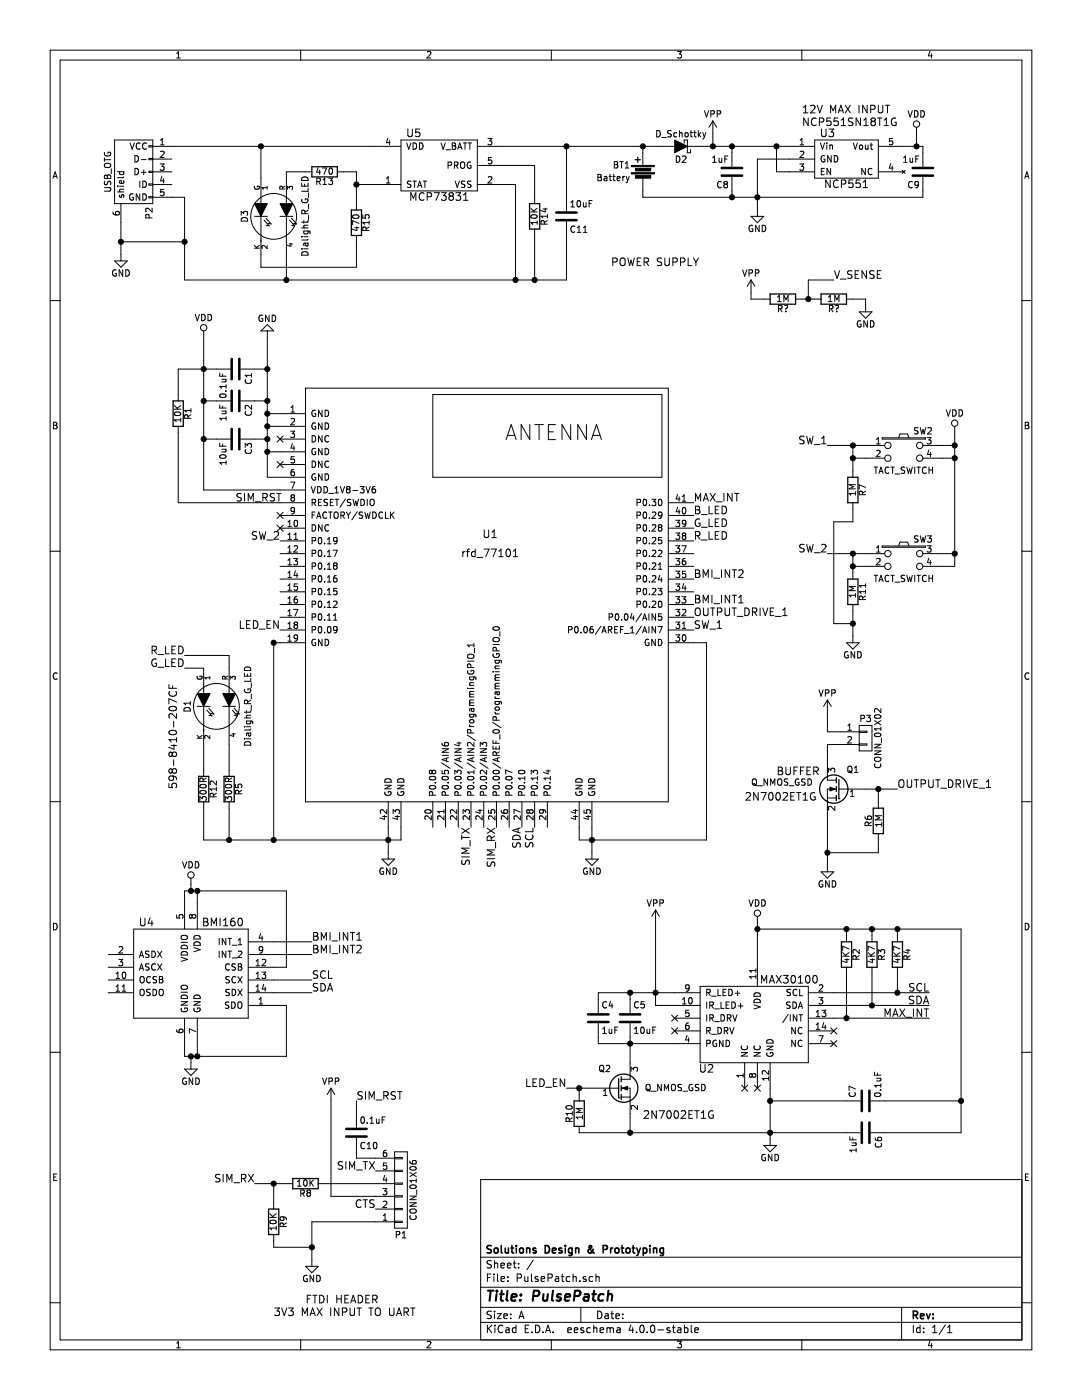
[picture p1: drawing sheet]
<svg xmlns="http://www.w3.org/2000/svg" width="216mm" height="279mm" viewBox="0 0 216 279" stroke-linecap="round" stroke-linejoin="round" font-family="sans-serif">
<g fill="none" stroke="#000" stroke-width=".2">
<path d="M10 10h195.9v259.4h-195.9zM12 12h191.9v255.4h-191.9zM35.3 11.6h.7M35.3 10.6l.3-.3v1.3M60 10v2M85.2 10.4l.5-.1 .3 .3-.8 1h.8M110 10v2M135.2 10.3h.8l-.4 .5h.3l.1 .2-.1 .5-.2 .1-.5-.1M160 10v2M185.5 10.2l-.3 1h.8M185.9 10.7v.9M10.6 35.6l.4-1.3 .4 1.3"/>
<path d="M10.7 35.2h.6M20.8 37.4h1l.3 .3v.2l-.3 .3h-1M20.8 31.9h1.3M20.8 31.5v.7M20.9 30.4a.59 .59 0 0 0 .6 .7 .59 .59 0 0 0 .5-.7h-.5v.2M20.9 36.2v.6h.4l.2-.5 .3-.1 .3 .2-.1 .5M20.9 32.8a.83 .83 0 0 1 1.2 .1 .44 .44 0 0 1-.4 .5h-.7l-.2-.3zM20.9 35h.3l.2 .2 .1-.2h.5l.1 .6h-1.3zM21.4 35.2v.4M22.2 33.7v.9M22.9 27.9h7.6v12.7h-7.6zM23.4 34.3h1.3"/>
<path d="M23.4 37.2h.1M23.4 38.3h1.3M23.9 37.2h.8M23.9 34.3v.3l.2 .2 .5-.1v-.4M23.9 38.9v.3l.1 .2 .2-.1 .1-.4h.3v.5M24.6 36.1l.1 .3-.2 .2h-.6v-.5l.3-.1 .1 .6M24.7 37.8h-.8v.3l.1 .2M24.7 35.3l-.2 .2h-1.1M26 28.5l.4 1.3 .4-1.3M26.6 38.7a.59 .59 0 0 0-.7 .6 .59 .59 0 0 0 .7 .6v-.5h-.2M26.9 31.1a.64 .64 0 0 1 .7 .6 .64 .64 0 0 1-.7 .6zM26.9 33.6a.64 .64 0 0 1 .7 .6 .64 .64 0 0 1-.7 .7z"/>
<path d="M27.9 38.7v1.3l-.7-1.3v1.3M27.9 36.1v1.3M27.9 28.6a.61 .61 0 0 0-.8 .5 .61 .61 0 0 0 .6 .7l.2-.1M28.2 34.4h1M28.2 31.9h1M28.5 36.1a.64 .64 0 0 1 .7 .7 .64 .64 0 0 1-.7 .6zM28.5 38.7a.64 .64 0 0 1 .7 .6 .64 .64 0 0 1-.7 .7zM28.7 33.9v1M29.2 28.6a.61 .61 0 0 0-.8 .5 .61 .61 0 0 0 .6 .7l.2-.1M30.5 39.4h6.3v16.5h76.2v-11.7M30.5 29.2h49.5M30.5 31.7h3.8"/>
<path d="M30.5 34.3h3.8M30.5 34.2h-.8v.2h.8M30.5 36.7h-.8v.3h.8M30.5 29.1h-.8v.2h.8M30.5 31.6h-.8v.3h.8M30.5 39.2h-.8v.3h.8M30.5 36.8h3.8M32 32.7h.7l-.4 .5 .4 .1v.6l-.2 .1-.5-.1M32 28.9h.7M32 30.3l.5-.1 .2 .3-.7 .9h.7M32 28l.4-.4v1.3M32.3 35.2l-.3 .9h.8"/>
<path d="M32.6 35.7v.8M32.7 37.8h-.6l-.1 .6 .2-.1 .5 .1v.5l-.2 .2-.5-.2M50.8 37.2a.45 .45 0 0 0 .5 .6 .45 .45 0 0 0 .4-.6h-.4v.1M52.1 29.2v11.4M53.3 37.5h-1l.3 .2M53.3 37.2v.5M56.4 37.7l-.1-.5h-.4l-.1 .5h1M56.8 37.2l-.4 .3M57.4 37.8v-.6l.3 .3 .1-.3h.5l.1 .2-.1 .4M60.2 36.6v.6h1.3v-.6M60.2 35.5a.69 .69 0 0 1 .8-.2 .69 .69 0 0 1 .5 .7h-1.3zM60.2 39.8a.59 .59 0 0 0 .6 .7 .59 .59 0 0 0 .6-.7l-.5-.1v.2"/>
<path d="M60.8 36.7v.5M61.5 37.6v.6h-1.3M61.6 38.5v.9M62.2 34.3h-5.1v6.3M63.2 36.2l.6-.1 .1-.4-.7-.1v1.2M63.5 33.5l-.3 .9h.8M63.5 36.2l.4 .6M63.8 33.9v.9M64.3 33.5h.9l-.6 1.3M64.4 35.9l.4-.3v1.2M64.4 36.8h.8M65.6 35.6h.8l-.5 .4 .4 .1v.6l-.2 .1-.5-.1"/>
<path d="M65.7 33.6l.2-.1a.67 .67 0 0 1 .5 .7 .67 .67 0 0 1-.5 .6l-.3-.5zM67.3 34.3h3.8v7.6M71.1 36.8h8.9M77.1 35.6l.4-.3v1.2M77.1 36.5h.7M77.4 27.6l-.3 .9h.8M77.7 28v.9M80 27.9h15.2v10.2h-15.2zM81.2 28.5l.4 1.3 .4-1.3M81.4 25.8v1.2l.3 .3h.3l.3-.3v-1.2M82 40v-1.5l.5 1 .5-1v1.5M82 36.2h-.7v.4l.6 .3 .1 .3-.2 .2-.5-.1"/>
<path d="M82.4 36.1h.7M82.4 28.5a.64 .64 0 0 1 .7 .7 .64 .64 0 0 1-.7 .6zM82.7 36.1v1.3M83.3 37.4l.4-1.3 .5 1.3M83.5 37h.5M83.7 28.5a.64 .64 0 0 1 .7 .7 .64 .64 0 0 1-.7 .6zM83.7 25.8h-.7l-.1 .7 .2-.2 .5 .1 .2 .6-.3 .3-.6-.2M84.4 36.1h.7M84.6 38.6a.72 .72 0 0 0-1 .5 .72 .72 0 0 0 .7 .9l.3-.2M84.8 36.1v1.3M85.2 39.3l.8-.1 .1-.2v-.4l-.3-.1h-.6v1.5M86.6 38.5h1.1l-.7 1.5"/>
<path d="M88 28.5l.4 1.3 .4-1.3M88.1 38.5h.9l-.5 .5 .4 .1 .1 .2v.5l-.3 .2h-.4l-.2-.2M89 29.9h.9M89.4 33l.6-.1 .1-.5-.7-.1v1.3M89.9 39.1l-.3 .3v.3l.3 .3h.3l.3-.3v-.3l-.3-.3M89.9 39.1l-.3-.3 .3-.3h.4l.2 .3-.3 .3M89.9 39.1h.3M90.2 28.5h.5l.2 .3-.2 .3 .2 .1 .1 .3-.3 .3h-.5zM90.2 29.1h.5M90.7 33l.6-.1v-.5l-.6-.1v1.3M90.8 36.1l.4 1.3 .5-1.3M91 38.5h.9l-.5 .5 .4 .1 .1 .2-.1 .5-.2 .2h-.4l-.2-.2"/>
<path d="M91 33l.4 .6M91.3 29.8l.4-1.3 .5 1.3M91.5 29.4h.5M91.9 32.5l.3-.2 .4 .1a.83 .83 0 0 1-.2 1.2 .44 .44 0 0 1-.5-.4zM92.4 28.5h.7M92.5 40h.9M92.5 38.9l.4-.4v1.5M92.8 36.2h-.7v.4l.5 .3 .2 .3-.3 .2-.5-.1M92.8 28.5v1.3M93.4 28.5h.7M93.8 28.5v1.3M93.9 32.4a.59 .59 0 0 0-.7 .6 .59 .59 0 0 0 .7 .5l.1-.5h-.2"/>
<path d="M94 36.2h-.7v.4l.6 .3 .1 .3-.2 .2-.5-.1M95.2 33h11.5v7.6M95.2 36.8h7.7v19.1M95.2 29.2h39.4M97.4 27.6h.7l-.4 .5 .4 .1v.6l-.2 .1-.5-.1M97.4 35.4l.5-.1 .2 .3-.7 .9h.7M98.1 31.4h-.6l-.1 .6 .2-.1 .5 .1v.6l-.2 .1-.5-.1M113 29.2v13M119.3 34.8h.4l.3 .2-.3 .4 .3 .1v.3l-.2 .3h-.5zM119.3 35.4h.4M120.6 35.3h.5v.8M121.1 35.5l-.6 .3 .2 .3 .4-.1"/>
<path d="M121.5 35.2h.5M121.7 34.8v1.1l.3 .2M122.3 35.2h.5M122.5 34.8v1.1l.3 .2M122.6 32.3h.4l.2 .2-.2 .3 .2 .2 .1 .3-.2 .2h-.5zM122.6 32.8h.4M123.1 35.6l.6-.1v-.2l-.4-.1-.2 .2 .1 .6h.5M123.7 32.3h.7M124 32.3v1.2M124.3 35.2v.9M124.6 35.2l-.3 .3M124.8 33.5h.7"/>
<path d="M124.8 32.6l.3-.3v1.2M124.9 35.2l.3 .9M125.2 36.1l-.3 .4M125.6 35.2l-.4 .9M128.3 29.2v3.8M131 26.1a.64 .64 0 0 1 .8 .6 .64 .64 0 0 1-.8 .6zM132 27.4h1M133.9 26.1l-.6 .1v.3l.5 .3 .1 .3-.2 .2h-.5M135 31.1a.64 .64 0 0 1 .7 .7 .64 .64 0 0 1-.7 .6zM135 26.5h-.3l-.3 .2 .1 .6h.5M135.6 26.6l.2-.1h.3v.8M135.6 26.1v1.2"/>
<path d="M136.2 31.2l.5-.1 .2 .4-.8 .9h.8M136.5 28.6v-.7h.7v2.6h.6v-.7M136.8 26.5h.3l.2 .2v.4l-.2 .2-.4-.2zM137.2 29.2h25.4M137.7 26.5h.5M137.9 26.1v1l.3 .2M138.4 26.5h.5M138.6 26.1v1l.3 .2M139.3 26.1v1.2M139.5 26.8l.3 .5M139.8 26.5l-.5 .4M140.2 26.5l.3 .8"/>
<path d="M140.5 27.3l-.3 .4M140.6 22.1l.4 1.3 .4-1.3M140.8 26.5l-.3 .8M141.8 22.8l.6-.1 .1-.5-.7-.1v1.3M142.2 32.4h.7M142.2 31.5l.4-.4v1.3M142.2 24.1v5.1M142.2 24.1l-.7 1.3M142.2 24.1l.8 1.3M143.1 22.8l.6-.1 .1-.5-.7-.1v1.3M143.5 31.5v.8l.3 .1 .2-.1M143.9 36.3a.61 .61 0 0 0-.8 .5 .61 .61 0 0 0 .6 .7l.2-.1"/>
<path d="M144 31.5v.9M144.6 31.7h.5M144.7 36.8l-.3-.3 .3-.3 .4 .1 .1 .2-.3 .3M144.7 36.8l-.3 .2 .1 .4 .2 .1h.2l.3-.3-.1-.3-.2-.1M144.7 36.8h.2M145.2 31.1h-.6v1.3M146 29.2v4.1M146 35.3v4.1M154.9 29.2v5.1h7.7M159.6 32.7h.8l-.5 .5 .4 .1v.6l-.2 .1-.5-.1M159.7 28l.3-.4v1.3M159.7 30.3l.4-.1 .3 .3-.8 .9h.8"/>
<path d="M159.7 28.9h.7M160.3 22.5h.9M160.3 21.4l.5-.4v1.5M161.3 23.5v1.6l-.9-1.6v1.6M161.7 21.2l.6-.2 .3 .4-.9 1.1h.9M162.6 31.7h-11.5v11.5M162.6 27.9h12.7v7.7h-12.7zM162.9 23.7a.72 .72 0 0 0-1.1 .5 .72 .72 0 0 0 .8 .9l.3-.2M163.1 21l.5 1.5 .5-1.5M163.5 24.4l.7-.1 .2-.2-.1-.4-.2-.2h-.6v1.6M163.7 28.5l.4 1.3 .4-1.3M163.9 34.2h.4"/>
<path d="M163.9 25.8v1.2l.3 .3h.3l.3-.3v-1.2M164.5 33.6h-.6v1.3h.6M164.5 31.1a.59 .59 0 0 0-.7 .6 .59 .59 0 0 0 .7 .6l.1-.5h-.2M165 28.5v.1M165 28.9v.9M165.4 25.8h.9l-.5 .5 .4 .1 .1 .2v.5l-.3 .2h-.4l-.2-.2M165.6 28.9v.9M165.6 29.1l.2-.2 .3 .1v.8M165.7 35.9v1.5l-.9-1.5v1.5M165.7 33.6v1.3l-.7-1.3v1.3M165.7 22.5v-1.5l.5 1.1 .6-1.1v1.5M165.8 23.5h-.8l-.1 .8 .3-.2 .5 .1 .1 .6-.3 .3-.6-.2"/>
<path d="M165.9 31.1v1.2l-.7-1.2v1.2M166.5 31.1a.64 .64 0 0 1 .7 .6 .64 .64 0 0 1-.7 .6zM167.2 23.5h-.7l-.1 .8 .2-.2 .5 .1 .2 .6-.3 .3-.6-.2M167.3 36.1a.72 .72 0 0 0-1.1 .5 .72 .72 0 0 0 .8 .8l.3-.1M167.3 22.5l.5-1.5 .5 1.5M167.4 22.1h.7M167.8 24l.5-.5v1.6M167.8 25.1h.9M167.9 36.7h.7l.2-.3-.1-.3-.2-.2h-.6v1.5M168.7 21l1 1.5M169.7 21l-1 1.5M170.2 35.9h-.8l-.1 .8 .3-.2 .5 .1 .1 .6-.3 .2-.6-.1"/>
<path d="M170.2 23.6a.62 .62 0 0 0-.8 .1v.4l.7 .4v.4a.62 .62 0 0 1-.8 .1M170.3 28.5l.4 1.3 .4-1.3M171.4 21v1.5M171.5 29.1l.4-.2 .2 .3v.3l-.2 .3-.4-.1zM171.6 35.9h-.7l-.1 .8 .2-.2 .5 .1 .2 .6-.3 .2-.6-.1M171.7 23.5v1.6l-.9-1.6v1.6M172.2 37.4h.9M172.2 36.3l.5-.4v1.5M172.3 25.1h.9M172.3 24l.5-.5v1.6M172.7 28.9v.8l.3 .1 .2-.1M172.7 33.6v1.3l-.7-1.3v1.3"/>
<path d="M173 21v1.5l-.9-1.5v1.5M173.2 28.9v.9M173.6 28.9h.5M173.7 21.8l.8-.1 .1-.2-.1-.3-.2-.2h-.6v1.5M173.8 28.5v1.1l.3 .2M174 33.7a.61 .61 0 0 0-.8 .5 .61 .61 0 0 0 .6 .7l.2-.2M174.1 24.2l-.3 .3v.3l.3 .3h.3l.3-.3v-.3l-.3-.3M174.1 24.2l-.3-.3 .3-.4 .4 .1 .2 .3-.3 .3M174.1 24.2h.3M175.1 23.5h.9M175.3 21v1.3l.3 .2h.2l.3-.2v-1.3M175.3 29.2h8.8v4.1"/>
<path d="M175.3 34.3h5M175.5 23.5v1.6M176.4 25.1h.9M176.4 24l.5-.5v1.6M176.7 21h.8M177.1 21v1.5M177.7 32.6l-.3 1h.8M178 33.1v.9M178.1 27.6h-.6l-.1 .6 .2-.1 .5 .1v.6l-.2 .1-.5-.1M178.7 23.6a.71 .71 0 0 0-.9 .7 .71 .71 0 0 0 .9 .7l.1-.6h-.3M180 34l.6 .6M180.3 32.4h.7"/>
<path d="M180.3 31.5l.4-.4v1.3M180.6 34l-.6 .6M181.2 22.1l.4 1.3 .4-1.3M181.6 31.5v.8l.3 .1 .2-.1M182 36.3a.61 .61 0 0 0-.8 .5 .61 .61 0 0 0 .6 .7l.2-.1M182.1 31.5v.9M182.5 22.1a.64 .64 0 0 1 .7 .6 .64 .64 0 0 1-.7 .7zM182.7 31.7h.5M182.9 25.4v3.8M183.3 36.8l-.3 .2h-.2l-.3-.2 .2-.5 .3-.1 .3 .2a.84 .84 0 0 1-.4 1.1h-.2M183.3 31.1h-.6v1.3M183.7 22.1a.64 .64 0 0 1 .8 .6 .64 .64 0 0 1-.8 .7z"/>
<path d="M184.1 35.3v4.1h-55.8v-3.8M204.5 35.6l.4-1.3 .4 1.3M204.6 35.2h.6M10 60h2M22.6 42.3v.4l.3 .1 .7 .1 .2-.2-.1-.5h-.4l-.2 .1-.1 .4 .3 .2M22.9 52.1h2.5l-1.3 1.2zM23.2 53.9a.59 .59 0 0 0-.8 .6 .59 .59 0 0 0 .8 .5v-.4h-.2M24.1 40.6v11.5M24.1 48.3h12.7M24.5 53.8v1.3l-.7-1.3v1.3M25.1 53.8a.64 .64 0 0 1 .7 .7 .64 .64 0 0 1-.7 .6zM29.7 43.5v-.6l-.5-.1-.1 .7h1.3"/>
<path d="M30.4 41.6v.7l-1-.7-.3 .2 .1 .5M48.1 43v-.8l.5 .4 .1-.4h.6l.1 .2-.1 .6M48.2 43.6a.69 .69 0 0 1 .8-.2 .69 .69 0 0 1 .4 .7h-1.3zM50.7 49.5h1.1M50.7 49l.6 .5M50.8 43.2h2.5M51.8 49l-.6 .4M52.1 43.2v10.1h19v-6.3M52.7 43.9l1 1.2-.6-.1M53.1 43.6l1 1.1-.6-.1M53.3 49v.6l-.7-.6-.3 .2 .1 .4M55.9 43.2h2.5"/>
<path d="M57.1 43.2v12.7M57.7 48.7h.7M57.8 43.9l1 1.2-.6-.1M58 48.6v.6l-.7-.3M58.2 43.6l1 1.1-.7-.1M60.2 49.7h.1M60.2 47.2h.1M60.2 45.5h1.3M60.2 50.4a.69 .69 0 0 1 .8-.1 .69 .69 0 0 1 .5 .6h-1.3zM60.6 46.1l1.2 .1v.4M60.6 49.7h.9M60.6 44v.5"/>
<path d="M60.6 47.2h.9M60.7 46.1l-.1 .4 .3 .2 .5-.1v-.5M60.9 42.6l-.1-.6h-.5l-.1 .6h1.3M60.9 48.5l.3 .6 .3-.2-.1-.4M61.5 45h-.8l-.1 .3 .1 .2M61.5 44l-.2 .3h-1.1M61.5 48.5l-.8 .1v.4M61.5 47.7l-.2 .2h-1.1M61.5 41.9l-.6 .4M61.6 40.7v1M61.6 43v.9M70.4 43.1a.76 .76 0 0 1 1.2 .2 .74 .74 0 0 1-1.2-.1z"/>
<path d="M70.8 45.4h.8M71.2 45.3v.7l-.9-.3M71.6 44.6l-1.2-.6v.9M72.4 42.9v.6l.6 .1-.1-.2 .1-.5h.5l.2 .2-.2 .5M73.1 46l-.1-.6-.5-.1-.1 .7h1.3M73.7 44.1v.7M73.7 45.3l-.6 .4M73.7 44.4h-1.3l.3 .4M105.9 41.6l.7 .7M105.9 42.3h1.3M106 43a.76 .76 0 0 1 1.2 .3 .74 .74 0 0 1-1.3-.1zM106.7 45.7v10.2"/>
<path d="M107.2 44.4h-1.3l.4 .4M107.2 44.1v.7M107.2 41.6l-.7 .5M108.4 41.7h.8M108.6 44.7l-.1-.6h-.4l-.2 .6h1.3M108.8 41.5v.8l-.9-.3M109.2 42.8v.7M109.2 43.2h-1.3l.4 .3M109.2 44l-.6 .4M113.9 41.3h.7M113.9 40.4l.4-.4v1.3M114.7 45.2a.61 .61 0 0 0-.8 .5 .61 .61 0 0 0 .6 .7l.2-.1"/>
<path d="M115.2 46.4h.7M115.2 45.5l.3-.4v1.3M115.2 40.1l.2-.1a.67 .67 0 0 1 .5 .7 .67 .67 0 0 1-.5 .6l-.3-.5zM116.4 40.4l.1 .8 .3 .1 .1-.1M116.4 46.4h.7M116.4 45.5l.4-.4v1.3M116.9 40.4v.9M117.6 40.6h.4M118.2 40h-.6v1.3M122.3 52.3l.7-.1 .2-.2-.1-.4-.2-.1h-.6v1.5M123.8 51.7a.5 .5 0 0 1 .6-.2 .5 .5 0 0 1 .3 .5v.8a.53 .53 0 0 1-.6 .2 .53 .53 0 0 1-.4-.5zM125.3 51.5l.3 1.5 .3-1.1 .3 1.1 .4-1.5"/>
<path d="M127.2 52.2h.5M127.9 51.5h-.7v1.5h.7M128.5 52.3l.8-.1 .1-.2-.1-.4-.2-.1h-.6v1.5M128.9 52.3l.5 .7M132 51.6a.62 .62 0 0 0-.8 0v.5l.8 .3v.5a.62 .62 0 0 1-.9 0M132.7 51.5v1.2l.3 .3h.2l.4-.3v-1.2M134.3 52.3l.7-.1 .2-.2-.1-.4-.3-.1h-.5v1.5M135.8 52.3l.7-.1 .2-.2-.1-.4-.2-.1h-.6v1.5M137.3 51.5v1.5h.7M138.4 51.5l.5 .8M138.9 52.3v.7M139.4 51.5l-.5 .8"/>
<path d="M148.2 53.8l.4 1.3 .4-1.3M149.5 54.5l.6-.1v-.5l-.6-.1v1.3M149.9 43.2h2.5l-1.3 1.2zM149.9 55.9l-.8 1.2M149.9 55.9v3.8h3.8M149.9 55.9l.7 1.2M150.2 45a.59 .59 0 0 0-.8 .6 .59 .59 0 0 0 .8 .6v-.5h-.2M150.7 54.5l.6-.1 .1-.5-.7-.1v1.3M151.5 45v1.2l-.7-1.2v1.2M152.1 45a.64 .64 0 0 1 .7 .6 .64 .64 0 0 1-.7 .6zM155.1 59.3l.4-.4v1.3M158.7 59.7h5.1"/>
<path d="M165.3 59.3l.4-.4v1.3M166.4 55.9h-5.1v3.8M166.5 54l.5 1.5 .5-1.5M167.7 55.7h1.1M168.9 59.7h3.8v2.5M170 54.1a.62 .62 0 0 0-.8 .1v.4l.7 .4v.4a.62 .62 0 0 1-.8 .1M170.6 54.8h.5M171.4 54h-.8v1.5h.8M172.9 54v1.5l-.9-1.5v1.5M174.4 54.1a.62 .62 0 0 0-.8 .1v.4l.7 .4v.4a.62 .62 0 0 1-.8 .1M175.1 54.8h.5M175.8 54h-.7v1.5h.7"/>
<path d="M203.9 60h2M39 62.7l.4 1.3 .4-1.3M40.2 62.7a.64 .64 0 0 1 .8 .7 .64 .64 0 0 1-.8 .6zM40.6 66v31.8h20.4M41.5 62.7a.64 .64 0 0 1 .7 .7 .64 .64 0 0 1-.7 .6zM43.8 74.5v.6h1.3M43.9 78.8a.76 .76 0 0 1 1.2 .2 .74 .74 0 0 1-1.3-.1zM44.2 75.7h.9M44.4 74.7v.4M45 75.7l.1 .2-.1 .3h-.8M45 78.1h.1M45.1 76.8v.7"/>
<path d="M45.1 77.1h-1.3l.4 .4M46 73.7h-10.4v6.3M48 73.7h5.3M49 75.8a.61 .61 0 0 0 .5 .8 .61 .61 0 0 0 .7-.6l-.1-.2M50.2 74.5v.8M50.2 74.9h-1.3l.4 .4M52.4 62.9a.59 .59 0 0 0-.7 .6 .59 .59 0 0 0 .7 .6v-.5h-.2M53.3 66v29.2h7.7M53.3 64.8l1.3 1.2h-2.5zM53.7 62.9v1.3l-.7-1.3v1.3M54.3 62.9a.64 .64 0 0 1 .7 .6 .64 .64 0 0 1-.7 .7zM61 77.5h72.3v82.5h-72.3z"/>
<path d="M86.4 78.7h45.7v16.5h-45.7zM155.1 60.2h.8M155.3 61.6l.7-.1v-.4l-.7-.1v1.2M155.7 61.6l.4 .6M156.4 60.2v-1.3l.4 .9 .5-.9v1.3M156.6 61h.4l.1 .1-.3 .6M156.8 62.1v.1M165.3 60.2h.7M165.5 61.6l.6-.1 .1-.4-.7-.1v1.2M165.8 61.6l.4 .6M166.6 60.2v-1.3l.4 .9 .4-.9v1.3M166.7 61h.4l.2 .1-.3 .6"/>
<path d="M167 62.1v.1M171.4 62.2h2.6l-1.3 1.3zM171.8 64.1a.59 .59 0 0 0-.8 .5 .59 .59 0 0 0 .8 .6v-.5h-.2M173.1 64v1.3l-.7-1.3v1.3M173.7 64a.64 .64 0 0 1 .7 .6 .64 .64 0 0 1-.7 .7zM10.7 84.3h.4l.3 .2-.3 .4 .3 .2-.2 .5h-.5zM10.7 84.9h.4M34.8 81.7h1.3M34.8 80.9l.7 .8M34.8 82.4a.76 .76 0 0 1 1.3 .3 .74 .74 0 0 1-1.3-.2zM35.6 85.1v15.2h25.4M36.1 83.4v.8"/>
<path d="M36.1 83.8h-1.3l.4 .4M36.1 80.9l-.8 .6M37.5 83.5l-.1-.6-.5-.1-.1 .7h1.3M38.1 82.8l-.6 .4M38.1 81.6v.7M38.1 81.9h-1.3l.4 .4M40.6 87.6h5.4M40.6 80h5.4M43.8 80.8v.6h1.3M43.8 88.4v.7h1.3M43.9 90.9a.76 .76 0 0 1 1.2 .3 .74 .74 0 0 1-1.3-.1zM44.2 82h.9"/>
<path d="M44.2 89.7h.9M44.4 81v.4M44.4 88.6v.5M45 82l.1 .2-.1 .3-.8 .1M45 89.7l.1 .1-.1 .3-.8 .1M45.1 83.5h-1.3l.4 .3M45.1 92.3h-1.3l.4 .4M45.1 83.1v.7M45.1 92v.7M48 87.6h5.3M48 80h5.3M48.2 98.6a.62 .62 0 0 0-.9 0v.5l.8 .3v.4a.62 .62 0 0 1-.8 .1"/>
<path d="M48.8 98.5v1.5M48.9 89.3v-.8l.5 .5 .1-.4h.6l.1 .1-.1 .6M49 82.1a.61 .61 0 0 0 .5 .8 .61 .61 0 0 0 .7-.6l-.1-.2M49 89.7a.61 .61 0 0 0 .5 .9 .61 .61 0 0 0 .7-.6l-.1-.3M49.5 100v-1.5l.5 1.1 .5-1.1v1.5M50.2 80.9v.8l-.9-.8-.4 .2 .1 .5M52.5 99.3l.7-.1 .1-.2v-.4l-.3-.1h-.5v1.5M52.8 99.3l.5 .7M53.3 82.5h7.7M53.3 85.1h7.7M53.3 90.2h7.7M54.8 98.6a.62 .62 0 0 0-.8 0v.5l.7 .3v.4a.62 .62 0 0 1-.8 .1"/>
<path d="M55.2 98.5h.9M55.3 92.1l1.2 1.2M55.3 87l1.2 1.2M55.7 98.5v1.5M55.9 87.6h5.1M55.9 92.7h5.1M56.5 87l-1.2 1.2M56.5 92.1l-1.2 1.2M58 86.1h.8l-.5 .4 .4 .1v.6l-.2 .1-.5-.1M58 96.2h.8l-.5 1.3M58.1 82.2h.7M58.1 81.3l.3-.3v1.2"/>
<path d="M58.1 83.6l.4-.1 .3 .4-.8 .9h.8M58.3 99.3l-.2-.2 .2-.3 .4 .1 .1 .2-.3 .2M58.3 99.3l-.2 .2v.4l.2 .1h.2l.3-.2-.1-.4-.2-.1M58.3 99.3h.2M58.3 88.5l-.2 .9h.7M58.6 93.7h-.3l-.2 .3v.7l.2 .2 .4-.1 .1-.4-.2-.2h-.3l-.2 .2M58.6 89v.9M58.7 91.1h-.6v.6l.1-.1 .5 .1v.6l-.2 .1-.4-.1M62.1 97.1l.4 1.3 .4-1.3M62.3 86.9a.64 .64 0 0 1 .7 .7 .64 .64 0 0 1-.7 .6zM62.3 92a.64 .64 0 0 1 .7 .7 .64 .64 0 0 1-.7 .6zM62.9 81.9a.59 .59 0 0 0-.7 .6 .59 .59 0 0 0 .7 .6l.1-.5h-.2"/>
<path d="M62.9 84.5a.59 .59 0 0 0-.7 .5 .59 .59 0 0 0 .7 .6l.1-.5h-.2M62.9 89.5a.59 .59 0 0 0-.7 .6 .59 .59 0 0 0 .7 .6l.1-.5h-.2M62.9 94.6a.59 .59 0 0 0-.7 .6 .59 .59 0 0 0 .7 .6l.1-.5h-.2M63.4 97.1a.64 .64 0 0 1 .7 .6 .64 .64 0 0 1-.7 .7zM64.2 99.6h-.6v1.3h.6M64.3 81.9v1.2l-.7-1.2v1.2M64.3 84.4v1.3l-.7-1.3v1.3M64.3 86.9v1.3l-.7-1.3v1.3M64.3 89.5v1.3l-.7-1.3v1.3M64.3 92v1.3l-.7-1.3v1.3M64.3 94.6v1.2l-.7-1.2v1.2M64.6 97.1a.64 .64 0 0 1 .8 .6 .64 .64 0 0 1-.8 .7z"/>
<path d="M64.9 81.9a.64 .64 0 0 1 .7 .6 .64 .64 0 0 1-.7 .6zM64.9 84.4a.64 .64 0 0 1 .7 .6 .64 .64 0 0 1-.7 .7zM64.9 89.5a.64 .64 0 0 1 .7 .6 .64 .64 0 0 1-.7 .7zM64.9 94.6a.64 .64 0 0 1 .7 .6 .64 .64 0 0 1-.7 .6zM65.4 99.7h-.7v.4l.5 .3 .2 .3-.3 .2-.5-.1M65.6 87a.61 .61 0 0 0-.8 .5 .61 .61 0 0 0 .6 .7l.2-.1M65.6 92.1a.61 .61 0 0 0-.8 .5 .61 .61 0 0 0 .6 .7l.2-.1M65.6 98.5h1M66.5 99.6h-.6v1.3h.6M66.8 98.4h.7M66.8 97.5l.4-.4v1.3M66.9 99.6h.7"/>
<path d="M67.2 99.6v1.3M67.9 97.1l.4 1.3 .5-1.3M68.9 99.6l-1.1 1.6M69.4 97.6l-.3-.2 .3-.3 .4 .1v.2l-.2 .2M69.4 97.6l-.3 .3 .1 .3 .2 .2h.2l.2-.3v-.3l-.2-.2M69.4 97.6h.2M70 99.7h-.7v.4l.6 .3 .1 .3-.2 .2-.5-.1M70.4 97.9h1M70.4 99.6l.3 1.3 .3-.9 .2 .9 .3-1.3M71.9 97.1h.7l-.4 .5 .4 .1v.5l-.2 .2-.5-.2M72 99.6a.64 .64 0 0 1 .7 .7 .64 .64 0 0 1-.7 .6zM73 97.1l.4 1.3 .5-1.3"/>
<path d="M73.3 99.6v1.3M73.9 99.8l.2-.2 .4 .1a.83 .83 0 0 1-.1 1.2 .44 .44 0 0 1-.6-.4zM74.8 97.1l-.3 .1-.2 .2-.1 .7 .3 .3 .4-.2 .1-.4-.2-.2h-.3l-.3 .2M101 87.7l1-3 1 3M101.3 86.9h1.4M105.7 84.7v3l-1.7-3v3M106.7 84.7h1.7M107.6 84.7v3M109.4 86.2h1M110.8 84.7h-1.4v3h1.4M113.9 84.7v3l-1.8-3v3M117 84.7v3l-1.7-3v3"/>
<path d="M118 87.7l1-3 1 3M118.3 86.9h1.4M128.4 99.7l.2-.1a.67 .67 0 0 1 .4 .7 .67 .67 0 0 1-.4 .6l-.3-.5zM130.1 99.6h.8l-.5 .5 .4 .1v.6l-.2 .1-.5-.1M131.5 99.7l.1-.1a.67 .67 0 0 1 .5 .7 .67 .67 0 0 1-.5 .6l-.2-.5zM135.2 98.7l-.3 .9h.8M135.5 99.2v.8M136.1 99.1l.4-.3v1.2M138.8 100v-1.5l.5 1.1 .5-1.1v1.5M140.3 100l.5-1.5 .6 1.5M140.5 99.6h.7M141.7 98.5l1 1.5"/>
<path d="M142.7 98.5l-1 1.5M144.4 98.5v1.5M146.1 98.5v1.5l-.9-1.5v1.5M146.6 98.5h.8M147 98.5v1.5M160.5 87.1a.62 .62 0 0 0-.9 .1v.4l.8 .4v.4a.62 .62 0 0 1-.8 .1M161 87l.3 1.6 .3-1.1 .3 1.1 .4-1.6M162.5 88.7h1.2M163.9 87.5l.5-.5v1.6M163.9 88.6h.9M165.1 88.9h11.4M170.2 88.9v6.3"/>
<path d="M170.2 91.4h6.3M170.7 98.5h-1.3l.4 .3M170.7 96.7h-1.3l.9 .4-.9 .5h1.3M170.7 98.1v.7M172.1 98.7l-.1-.6h-.4l-.2 .6h1.3M172.7 97.3l-1.3-.6v.9M172.7 98l-.6 .4M174.4 93.2h.7M174.8 93.2v1.3M174.9 90l.5-.1 .2 .3-.8 .9h.8M174.9 87.7l.4-.4v1.3M174.9 88.6h.7"/>
<path d="M175.4 94.5l.4-1.3 .4 1.3M175.5 94.1h.6M176 87.4h8.7v.2h-8.7zM177.4 93.3a.61 .61 0 0 0-.9 .5 .61 .61 0 0 0 .6 .7l.3-.1M177.7 93.2h.8M178.1 93.2v1.3M178.6 94.6h1M179.3 87.4l.3-.8h1.5l.3 .8M180.5 93.3h-.6v.4l.5 .2 .1 .3-.2 .3-.5-.1M180.9 93.2l.4 1.3 .2-.9 .2 .9 .3-1.3M182.5 93.2v1.3M183 93.2h.7"/>
<path d="M183.2 85.4h-.7v.4l.6 .3 .1 .3-.2 .2-.5-.1M183.3 93.2v1.3M183.6 85.3l.3 1.3 .3-.9 .2 .9 .3-1.3M184.1 88.9h6.4M184.1 91.4h6.4M184.8 93.3a.61 .61 0 0 0-.8 .5 .61 .61 0 0 0 .6 .7l.2-.1M185 87.3h.8l-.5 .5 .4 .1v.6l-.2 .1-.5-.1M185.1 85.4l.5-.1 .3 .4-.8 .9h.8M185.3 89.8l-.2 .9h.7M185.4 93.2v1.3M185.4 93.8h.7M185.6 90.3v.8"/>
<path d="M186.1 93.2v1.3M188.8 81.8l.4 1.3 .5-1.3M190.1 81.8a.64 .64 0 0 1 .7 .6 .64 .64 0 0 1-.7 .7zM190.5 85.1v27.9h-6.4M191.4 81.8a.64 .64 0 0 1 .7 .6 .64 .64 0 0 1-.7 .7zM204.6 84.3h.4l.3 .2-.3 .4 .3 .2-.2 .5h-.5zM204.6 84.9h.4M10 110h2M50.9 100.2h1.2M51.2 106.2a.62 .62 0 0 0-.8 0v.5l.8 .3v.5a.62 .62 0 0 1-.9 0M51.7 106.1l.4 1.5 .3-1.1 .3 1.1 .3-1.5M53.3 107.8h1.1"/>
<path d="M54.7 106.2l.6-.1 .3 .4-.9 1.1h.9M55.3 102.3l1.2 1.2M55.3 104.8l1.2 1.2M55.9 102.9h5.1M55.9 105.4h5.1M55.9 107.9h5.1M55.9 110.5h5.1M55.9 113h5.1M55.9 115.6h5.1M55.9 118.1h5.1M56.5 102.3l-1.2 1.2M56.5 104.8l-1.2 1.2"/>
<path d="M57.5 105.1h.7M57.5 104.2l.3-.4v1.3M57.5 106.7l.3-.3v1.2M57.5 109.3l.3-.4v1.3M57.5 111.8l.3-.3v1.2M57.5 114.4l.3-.4v1.3M57.5 116.9l.3-.4v1.3M57.5 119.4l.3-.3v1.2M57.5 107.6h.7M57.5 110.2h.7M57.5 112.7h.7M57.5 115.3h.7"/>
<path d="M57.5 117.8h.7M58.6 111.5h.8l-.4 .4 .3 .1v.6l-.1 .1-.6-.1M58.7 109l.5-.1 .2 .4-.8 .9h.8M58.7 107.6h.7M58.7 106.7l.3-.3v1.2M58.8 101.8l-.3 .3h-.2l-.2-.3 .1-.5h.3l.3 .2a.84 .84 0 0 1-.4 1.1h-.2M58.8 103.9l.2-.1a.67 .67 0 0 1 .4 .7 .67 .67 0 0 1-.4 .6l-.3-.5zM59 113.9l-.3 .9h.7M59.3 119.1h-.4l-.2 .3v.7l.2 .2 .4-.1 .1-.4-.1-.2h-.4l-.2 .2M59.3 114.4v.9M59.3 116.5h-.6v.6l.2-.1 .4 .1v.6l-.1 .1-.5-.1M62.3 110.5l.6-.1v-.5l-.6-.1v1.3"/>
<path d="M62.3 100.3l.6-.1v-.5l-.6-.1v1.3M62.3 104.7a.64 .64 0 0 1 .7 .7 .64 .64 0 0 1-.7 .6zM62.3 107.9l.6-.1v-.4l-.6-.1v1.2M62.3 113l.6-.1v-.5l-.6-.1v1.3M62.3 115.5h.6v-.5l-.6-.1v1.3M62.3 118.1l.6-.1v-.5l-.6-.1v1.3M62.3 102.8h.4M62.6 100.3l.4 .6M62.9 102.2h-.6v1.3M63.2 103.5l.4-1.3 .4 1.3M63.3 103.1h.6M63.6 100.2h.4"/>
<path d="M63.6 107.4l.2-.1a.67 .67 0 0 1 .4 .6 .67 .67 0 0 1-.4 .6l-.3-.4zM63.6 109.9l.2-.1a.67 .67 0 0 1 .4 .6 .67 .67 0 0 1-.4 .7l-.3-.5zM63.6 112.4l.2-.1a.67 .67 0 0 1 .4 .7 .67 .67 0 0 1-.4 .6l-.3-.5zM63.6 115l.2-.1a.67 .67 0 0 1 .4 .6 .67 .67 0 0 1-.4 .7l-.3-.5zM63.6 117.5l.2-.1a.67 .67 0 0 1 .4 .7 .67 .67 0 0 1-.4 .6l-.3-.5zM64.3 104.7v1.3l-.7-1.3v1.3M64.8 118.6v.1M64.8 116v.2M64.8 108.4v.1M64.8 110.9v.2M64.8 113.5v.1M65.2 102.3a.61 .61 0 0 0-.8 .4 .61 .61 0 0 0 .5 .8l.3-.2"/>
<path d="M65.3 112.7l.4-.4v1.3M65.3 108.5h.7M65.3 107.6l.4-.3v1.2M65.3 110.2l.4-.4v1.3M65.3 115.2l.4-.3v1.3M65.3 117.8l.4-.4v1.3M65.3 111.1h.7M65.3 113.6h.7M65.3 116.2h.7M65.3 118.7h.7M65.6 102.2h.7M65.6 104.8a.61 .61 0 0 0-.8 .5 .61 .61 0 0 0 .6 .7l.2-.1"/>
<path d="M65.9 100.2h.4M65.9 102.2v1.3M66.5 109.8h.8l-.5 1.3M66.8 112.9l-.3 .2 .1 .4 .2 .1h.2l.3-.2-.1-.4-.2-.1M66.8 112.9l-.3-.3 .3-.3 .4 .1 .1 .2-.3 .3M66.8 112.9h.2M66.8 102.2h.5a.83 .83 0 0 1-.1 1.3 .44 .44 0 0 1-.6-.5zM67.1 114.9h-.3l-.2 .3-.1 .7 .3 .3 .4-.2 .1-.4-.2-.2h-.3l-.3 .2M67.2 117.4h-.6l-.1 .6 .2-.1 .5 .1v.6l-.2 .1-.5-.1M67.3 107.8l-.3 .3h-.2l-.3-.3 .1-.5h.4l.3 .2a.84 .84 0 0 1-.4 1h-.3M68 102.8h.6l.1-.5-.7-.1v1.3M68.3 102.8l.4 .7"/>
<path d="M69.1 102.2l.4 .6M69.5 102.8v.7M70 102.2l-.5 .6M71.3 102.1l-1.1 1.7M72.4 102.2l-.7 .1v.4l.5 .2 .2 .3-.3 .3-.4-.1M72.8 102.2l.3 1.3 .3-1 .2 1 .3-1.3M74.4 102.2a.64 .64 0 0 1 .7 .6 .64 .64 0 0 1-.7 .7zM76.4 102.3a.61 .61 0 0 0-.9 .4 .61 .61 0 0 0 .6 .8l.3-.2M76.9 102.2v1.3h.6M77.9 102.2v1.3M78.1 102.7l.5 .8M78.6 102.2l-.7 .7"/>
<path d="M92.4 110.1v1M92.8 110.1l-.4 .3M93.1 110.1h.6M93.7 109.6l-.4 .2v1.3M94.8 110.2l-.4-.1-.3 .3v.4l.1 .2h.6M94.8 109.6v1.5M95.2 111.3h1.1M96.6 109.6h1l-.7 1.5M96.6 105.8v1.2l.3 .3h.3l.3-.3v-1.2M98 109.6h1l-.6 1.5M98.1 107.3h.9M98.1 106.2l.5-.4v1.5"/>
<path d="M99.5 111.1h.9M99.5 110l.5-.4v1.5M101.1 109.7l.2-.1a.81 .81 0 0 1 .6 .7 .81 .81 0 0 1-.6 .8l-.2-.2-.1-.4zM102.4 111.1h.9M102.4 110l.5-.4v1.5M127.1 100.3l.6-.1 .1-.5-.7-.1v1.3M127.1 102.8h.6l.1-.5-.7-.1v1.3M127.1 105.4l.6-.1 .1-.5-.7-.1v1.3M127.1 107.9l.6-.1 .1-.4-.7-.1v1.2M127.1 110.5l.6-.1 .1-.5-.7-.1v1.3M127.1 113l.6-.1 .1-.5-.7-.1v1.3M127.1 115.5h.6l.1-.5-.7-.1v1.3"/>
<path d="M127.1 118.1l.6-.1 .1-.5-.7-.1v1.3M128.4 109.9l.2-.1a.67 .67 0 0 1 .4 .6 .67 .67 0 0 1-.4 .7l-.3-.5zM128.4 102.3l.2-.1a.67 .67 0 0 1 .4 .6 .67 .67 0 0 1-.4 .7l-.3-.5zM128.4 104.8l.2-.1a.67 .67 0 0 1 .4 .7 .67 .67 0 0 1-.4 .6l-.3-.5zM128.4 107.4l.2-.1a.67 .67 0 0 1 .4 .6 .67 .67 0 0 1-.4 .6l-.3-.4zM128.4 112.4l.2-.1a.67 .67 0 0 1 .4 .7 .67 .67 0 0 1-.4 .6l-.3-.5zM128.4 115l.2-.1a.67 .67 0 0 1 .4 .6 .67 .67 0 0 1-.4 .7l-.3-.5zM128.4 117.5l.2-.1a.67 .67 0 0 1 .4 .7 .67 .67 0 0 1-.4 .6l-.3-.5zM129.6 103.3v.2M129.6 100.8v.1M129.6 105.9v.1M129.6 108.4v.1"/>
<path d="M129.6 110.9v.2M129.6 113.5v.1M129.6 116v.2M129.6 118.6v.1M130.1 102.3l.5-.1 .3 .3-.8 1h.8M130.1 104.8l.5-.1 .3 .4-.8 .9h.8M130.1 109.9l.5-.1 .3 .4-.8 .9h.8M130.1 107.4l.5-.1 .3 .3-.8 .9h.8M130.1 112.4l.5-.1 .3 .4-.8 .9h.8M130.1 115l.5-.1 .3 .3-.8 1h.8M130.1 117.5l.5-.1 .3 .4-.8 .9h.8M131.3 117.4h.8l-.5 .5 .4 .1v.6l-.1 .1-.6-.1"/>
<path d="M131.4 109.9l.5-.1 .2 .4-.8 .9h.8M131.4 113.6h.7M131.4 112.7l.3-.4v1.3M131.6 105.3l-.2-.3 .2-.3 .4 .1 .1 .2-.2 .3M131.6 105.3l-.2 .2v.4l.2 .1h.3l.2-.3-.1-.3-.1-.1M131.6 105.3h.3M131.6 114.8l-.2 .9h.7M132 115.3v.9M132 107.3h-.6v.5l.1-.1 .5 .1v.6l-.1 .1-.5-.1M132.1 102.7l-.2 .3h-.3l-.2-.3 .1-.5h.4l.2 .2a.84 .84 0 0 1-.4 1.1h-.2M133.3 100.3h5.1M133.3 102.9h5.1"/>
<path d="M133.3 105.4h5.1M133.3 107.9h5.1M133.3 110.5h5.1M133.3 113h5.1M133.3 115.6h5.1M133.3 118.1h5.1M134.8 103.8h.8l-.4 .5 .4 .1v.6l-.2 .1-.6-.1M134.8 106.4h.8l-.4 .5 .4 .1v.5l-.2 .1-.6-.1M134.8 108.9h.8l-.4 .5 .4 .1v.6l-.2 .1-.6-.1M134.8 111.5h.8l-.4 .4 .4 .1v.6l-.2 .1-.6-.1M134.8 114h.8l-.4 .5 .4 .1v.5l-.2 .2-.6-.2M134.8 116.5h.8l-.4 .5 .4 .1v.6l-.2 .1-.6-.1"/>
<path d="M134.8 119.1h.8l-.4 .5 .4 .1v.5l-.2 .1-.6-.1M135.2 101.2l-.3 .9h.8M135.5 101.7v.9M136.1 119.1h.8l-.5 .5 .4 .1v.5l-.2 .1-.5-.1M136.1 108.9h.8l-.5 1.3M136.1 100h.8M136.2 101.4l.2-.1a.67 .67 0 0 1 .5 .6 .67 .67 0 0 1-.5 .7l-.3-.5zM136.4 106.9l-.3-.2 .3-.3 .4 .1 .1 .2-.3 .2M136.4 106.9l-.3 .3 .1 .3 .2 .1h.2l.3-.2-.1-.4-.2-.1M136.4 106.9h.2M136.4 116.5l-.3 .9h.8M136.7 111.5h-.3l-.2 .3-.1 .7 .3 .2 .4-.1 .1-.4-.2-.2-.3-.1-.3 .3"/>
<path d="M136.7 116.9v.9M136.8 114h-.6l-.1 .6 .2-.1 .5 .1v.5l-.2 .2-.5-.2M136.9 104.4l-.3 .2h-.2l-.3-.2 .1-.5 .4-.1 .3 .3a.84 .84 0 0 1-.4 1h-.3M138.8 101h.5l.3 .3-.3 .5 .3 .1 .1 .4-.3 .2h-.6zM138.8 106.9l.7-.1 .2-.2-.1-.4-.2-.1h-.6v1.5M138.8 113.7h.5l.3 .3-.3 .5 .3 .1 .1 .4-.3 .2h-.6zM138.8 118.8h.5l.3 .3-.3 .4 .3 .2 .1 .3-.3 .3h-.6zM138.8 119.5h.5M138.8 114.5h.5M138.8 101.8h.5M139.2 106.9l.5 .7M139.6 103.6a.71 .71 0 0 0-.9 .7 .71 .71 0 0 0 .9 .7l.1-.6h-.3"/>
<path d="M140 107.8h1.1M140 105.2h1.1M140 102.7h1.1M140.3 115.2v-1.5l.5 1.1 .5-1.1v1.5M141.5 101v1.5h.7M141.5 106.1v1.5h.7M141.5 103.6v1.5h.7M142.1 113.7v1.5M142.1 118.8v1.5M142.4 115.4h1.2M142.7 106.8h.5M142.7 104.3h.5"/>
<path d="M142.7 101.8h.5M142.9 100.2h1.2M143.5 101h-.8v1.5h.8M143.5 106.1h-.8v1.5h.8M143.5 103.6h-.8v1.5h.8M144 113.7v1.5M144 118.8v1.5M144.1 101a.77 .77 0 0 1 .9 .8 .77 .77 0 0 1-.9 .7zM144.1 106.1a.77 .77 0 0 1 .9 .8 .77 .77 0 0 1-.9 .7zM144.1 103.6a.77 .77 0 0 1 .9 .7 .77 .77 0 0 1-.9 .8zM145.6 113.7v1.5l-.9-1.5v1.5M145.6 118.8v1.5l-.9-1.5v1.5"/>
<path d="M146.1 118.8h.9M146.1 113.7h.9M146.5 113.7v1.5M146.5 118.8v1.5M147.4 113.9l.6-.2 .3 .4-1 1.1h1M147.4 119.2l.5-.4v1.5M160.5 108.7a.62 .62 0 0 0-.9 .1v.4l.8 .4v.4a.62 .62 0 0 1-.8 .1M161 108.6l.3 1.6 .3-1.1 .3 1.1 .4-1.6M162.5 110.3h1.2M163.9 108.8l.6-.2 .3 .5-.9 1.1h.9M165.1 110.5h11.4M170.2 113h6.3"/>
<path d="M170.2 100.3v3.8h-3.8v20.4h3.8M170.2 110.5v5.1M170.7 117h-1.3l.9 .4-.9 .5h1.3M170.7 118.4v.8M170.7 118.8h-1.3l.4 .4M172.1 119.7l-.1-.7h-.4l-.2 .7h1.3M172.7 118.1h-1.3l.4 .3M172.7 116.5v.7M172.7 117.7v.7M172.7 118.9l-.6 .5M172.7 116.9h-1.3l.4 .3M174.4 114.8h.7"/>
<path d="M174.8 114.8v1.3M174.9 110.2h.7M174.9 111.6l.5-.1 .2 .3-.8 .9h.8M174.9 109.3l.4-.4v1.3M175.4 116.1l.4-1.3 .4 1.3M175.5 115.7h.6M176 109h8.7v.2h-8.7zM177.4 114.9a.61 .61 0 0 0-.9 .5 .61 .61 0 0 0 .6 .7l.3-.1M177.7 114.8h.8M178.1 114.8v1.3M178.6 116.2h1M179.3 109l.3-.8h1.5l.3 .8"/>
<path d="M180.5 114.9h-.6v.4l.5 .2 .1 .3-.2 .3-.5-.1M180.9 114.8l.4 1.3 .2-.9 .2 .9 .3-1.3M182.5 114.8v1.3M183 114.8h.7M183.2 107h-.7v.4l.6 .2 .1 .3-.2 .3-.5-.1M183.3 114.8v1.3M183.6 106.9l.3 1.3 .3-.9 .2 .9 .3-1.3M184.1 110.5h6.4M184.8 114.9a.61 .61 0 0 0-.8 .5 .61 .61 0 0 0 .6 .7l.2-.1M185 108.9h.8l-.5 .5 .4 .1v.6l-.2 .1-.5-.1M185.1 106.9h.8l-.5 .5 .4 .1v.6l-.2 .1-.5-.1M185.3 111.4l-.2 .9h.7"/>
<path d="M185.4 115.4h.7M185.4 114.8v1.3M185.6 111.9v.8M186.1 114.8v1.3M203.9 110h2M11.4 134.4a.62 .62 0 0 0-.8 .4 .62 .62 0 0 0 .6 .8l.2-.1M30.4 129.8l.7-.1 .1-.2v-.4l-.3-.1h-.5v1.5M30.7 129.8l.5 .7M31.2 131.6a.71 .71 0 0 0-.9 .7 .71 .71 0 0 0 .9 .6v-.5h-.3M31.5 130.6h1.2M31.5 133.2h1.2M33 129v1.5h.8"/>
<path d="M33 131.5v1.5h.8M33.7 136.6v.8h1.5M33.9 138a.72 .72 0 0 0 .5 1 .72 .72 0 0 0 .8-.7l-.1-.3M34.3 129.7h.5M34.3 132.2h.5M34.4 136.9v.5M35 129h-.7v1.5h.7M35 131.5h-.7v1.5h.7M35.7 131.5a.77 .77 0 0 1 .9 .8 .77 .77 0 0 1-.9 .7zM35.7 129a.77 .77 0 0 1 .9 .7 .77 .77 0 0 1-.9 .8zM36.8 133.3h3.8v5.1M36.8 130.8h8.9v7.6"/>
<path d="M38 140v.7M39.4 135a.45 .45 0 0 0 .4 .6 .45 .45 0 0 0 .4-.6h-.3v.1M41.9 135.3h-1.1l.3 .2M41.9 135v.5M44.9 135.5v-.5h-.5v.5h1M45.4 135l-.5 .3M45.9 135.6v-.6l.4 .3 .1-.3h.4l.1 .2-.1 .4M48 123.9v1.5h.7M48.8 134.3v.7h1.2v-.7M48.8 133.3a.69 .69 0 0 1 .8-.2 .69 .69 0 0 1 .4 .7h-1.2zM48.8 137.5a.59 .59 0 0 0 .6 .8 .59 .59 0 0 0 .6-.8h-.5v.2M49.2 124.6h.5"/>
<path d="M49.4 134.5v.5M49.9 123.9h-.7v1.5h.7M50 135.4v.6h-1.2M50 139.7l-.6 .4M50.1 136.3v.9M50.1 138.5v1M50.6 123.9a.77 .77 0 0 1 .9 .7 .77 .77 0 0 1-.9 .8zM51.7 125.6h1.2M53.3 124.6h.5M54 123.9h-.7v1.5h.7M55.5 123.9v1.5l-.9-1.5v1.5M55.9 125.7h5.1"/>
<path d="M55.9 123.2h5.1M55.9 120.6h5.1M57.5 122l.3-.4v1.3M57.5 124.5l.3-.3v1.2M57.5 127.1l.3-.4v1.3M57.5 128h.7M57.5 125.4h.7M57.5 122.9h.7M57.5 120.3h.7M58.6 121.6h.8l-.5 1.3M58.9 124.7l-.2 .2v.4l.2 .1h.3l.2-.2-.1-.4-.1-.1M58.9 124.7l-.2-.2 .2-.3 .4 .1 .1 .2-.2 .2"/>
<path d="M58.9 124.7h.3M59.4 127.2l-.2 .3h-.3l-.2-.3 .1-.5h.4l.2 .2a.84 .84 0 0 1-.4 1.1h-.2M61 128.3h-6.4v39.3M62.3 120.6l.6-.1v-.4l-.6-.1v1.2M62.3 123.2l.6-.1v-.5l-.6-.1v1.3M62.3 125.7l.6-.1v-.5l-.6-.1v1.3M62.9 127.6a.59 .59 0 0 0-.7 .6 .59 .59 0 0 0 .7 .6l.1-.5h-.2M63.6 125.1l.2-.1a.67 .67 0 0 1 .4 .7 .67 .67 0 0 1-.4 .6l-.3-.5zM63.6 120.1l.2-.1a.67 .67 0 0 1 .4 .6 .67 .67 0 0 1-.4 .6l-.3-.4zM63.6 122.6l.2-.1a.67 .67 0 0 1 .4 .6 .67 .67 0 0 1-.4 .7l-.3-.5zM64.3 127.6v1.3l-.7-1.3v1.3M64.8 126.2v.1"/>
<path d="M64.8 121.1v.1M64.8 123.6v.2M64.9 127.6a.64 .64 0 0 1 .7 .6 .64 .64 0 0 1-.7 .7zM65.3 120.3l.4-.3v1.2M65.3 122.9l.4-.4v1.3M65.3 123.8h.7M65.3 121.2h.7M65.4 125.1l.2-.1a.67 .67 0 0 1 .5 .7 .67 .67 0 0 1-.5 .6l-.3-.5zM66.5 120.1l.5-.1 .3 .3-.8 .9h.8M66.5 123.8h.8M66.5 122.9l.4-.4v1.3M67.3 125.6l-.3 .2h-.2l-.3-.2 .1-.5 .4-.1 .3 .3a.84 .84 0 0 1-.4 1h-.3"/>
<path d="M93.3 137.4h.1M93.3 132h1.3M93.3 133.8a.59 .59 0 0 0 .6 .8 .59 .59 0 0 0 .6-.8h-.5v.2M93.3 130.7a.83 .83 0 0 1 1.3 .2 .44 .44 0 0 1-.5 .5l-.6-.1-.2-.2zM93.7 135.1l1.2 .1v.4M93.7 139.1h.9M93.7 137.4h.9M93.7 136.8h.9M93.8 135.1l-.1 .4 .3 .2 .5-.1v-.5M93.9 138.6l-.2 .1 .1 .4M93.9 138.6h.7M94 133.2l-.1-.6h-.5l-.1 .6h1.3"/>
<path d="M94.6 136.2l-.8 .1-.1 .3 .1 .2M94.6 128.8h-1.3l.3 .3M94.6 128.4v.7M94.6 138l-.8 .1-.1 .3 .2 .2M94.6 139.7l-.8 .1-.1 .3 .2 .2M94.7 129.4v.9M98.4 134.1h.1M98.4 128.6h1.2M98.4 130.5a.59 .59 0 0 0 .6 .7 .59 .59 0 0 0 .6-.7h-.5v.2M98.4 127.4a.83 .83 0 0 1 1.2 .1 .44 .44 0 0 1-.4 .6l-.6-.1-.2-.2zM98.5 125.2a.69 .69 0 0 1 1.1 .3 .74 .74 0 0 1-1.2-.1zM98.8 131.8h1.1l.1 .5"/>
<path d="M98.8 139l.2 .4M98.8 139.4h.8M98.8 137.5h.8M98.8 135.8h.8M98.8 134.1h.8M98.8 133.5h.8M98.9 131.8l-.1 .3 .2 .3 .6-.1v-.5M99 135.2l-.2 .2 .1 .4M99 136.9l-.2 .2 .1 .4M99 136.9h.6M99 135.2h.6M99 129.9v-.6l-.5-.1-.1 .7h1.2"/>
<path d="M99.1 138.1l.2 .6 .3-.2v-.4M99.6 132.9l-.7 .1-.1 .3 .1 .2M99.6 134.7h-.7l-.1 .4 .2 .1M99.6 136.4h-.7l-.1 .4 .2 .1M99.6 138.1h-.7v.5M99.7 126v1M113.4 125.7l.6-.1 .1-.5-.7-.1v1.3M114.8 125.1l.1-.1a.67 .67 0 0 1 .5 .7 .67 .67 0 0 1-.5 .6l-.2-.5zM115.9 126.2v.1M116.6 125.1l.2-.1a.67 .67 0 0 1 .4 .7 .67 .67 0 0 1-.4 .6l-.3-.5zM118.3 125l-.4 .1-.1 .2-.1 .8 .2 .2 .5-.1v-.4l-.1-.2-.4-.1-.2 .3M119.9 125l-1.1 1.6"/>
<path d="M120.1 126.3l.4-1.3 .5 1.3M120.2 125.9h.6M121.4 125.7l.6-.1v-.5l-.6-.1v1.3M121.5 123.2l.6-.1 .1-.5-.7-.1v1.3M121.7 125.7l.4 .6M122.7 125.6h.4M122.9 122.6l.1-.1a.67 .67 0 0 1 .5 .6 .67 .67 0 0 1-.5 .7l-.2-.5zM123.3 125h-.6v1.3h.6M123.8 125.6h.4M124 123.6v.2M124.4 125h-.6v1.3M124.6 126.4h1"/>
<path d="M124.7 122.6l.2-.1a.67 .67 0 0 1 .4 .6 .67 .67 0 0 1-.4 .7l-.3-.5zM125.8 126.3h.7M125.8 125.4l.4-.4v1.3M126.1 122.4l-.3 .9h.8M126.4 122.9v.9M127.1 120.6l.6-.1 .1-.4-.7-.1v1.2M128 125l-1.1 1.6M128 122.4l-1.1 1.7M128.2 126.3l.4-1.3 .5 1.3M128.2 123.8l.4-1.3 .5 1.3M128.3 125.9h.6M128.3 123.4h.6"/>
<path d="M128.4 120.1l.2-.1a.67 .67 0 0 1 .4 .6 .67 .67 0 0 1-.4 .6l-.3-.4zM129.4 127.6a.59 .59 0 0 0-.7 .6 .59 .59 0 0 0 .7 .6l.1-.5h-.2M129.5 122.5v1.3M129.5 125v1.3M129.6 121.1v.1M130.1 120.1l.5-.1 .3 .3-.8 .9h.8M130.8 127.6v1.3l-.8-1.3v1.3M130.8 122.5v1.3l-.7-1.3v1.3M130.8 125v1.3l-.7-1.3v1.3M131.3 125h.8l-.5 1.3M131.4 127.6a.64 .64 0 0 1 .7 .6 .64 .64 0 0 1-.7 .7zM131.5 120.1l.1-.1a.67 .67 0 0 1 .5 .6 .67 .67 0 0 1-.5 .6l-.2-.4z"/>
<path d="M132 122.5h-.6v.6l.1-.1 .5 .1v.5l-.1 .2-.5-.2M133.3 128.3h7.7v39.3h-25.4v-7.6M133.3 125.7h5.1M133.3 123.2h5.1M133.3 120.6h5.1M134.8 126.7h.8l-.4 .5 .4 .1v.5l-.2 .2-.6-.2M134.8 121.6h.8l-.4 .5 .4 .1v.6l-.2 .1-.6-.1M134.8 124.2h.8l-.4 .4 .4 .1v.6l-.2 .1-.6-.1M136.1 121.7l.5-.1 .3 .4-.8 .9h.8M136.1 125.4h.8M136.1 124.5l.4-.3v1.2M136.2 126.8l.2-.1a.67 .67 0 0 1 .5 .6 .67 .67 0 0 1-.5 .7l-.3-.5z"/>
<path d="M138.8 121.6a.5 .5 0 0 1 .6-.3 .5 .5 0 0 1 .3 .5v.9a.53 .53 0 0 1-.6 .2 .53 .53 0 0 1-.4-.5zM139.6 124a.62 .62 0 0 0-.8 0v.5l.7 .3v.4a.62 .62 0 0 1-.8 .1M140.1 123.9l.4 1.5 .2-1.1 .3 1.1 .4-1.5M140.3 120.3v-1.5l.5 1.1 .5-1.1v1.5M140.4 121.3v1.3l.3 .3h.3l.3-.3v-1.3M141.6 125.6h1.2M141.8 121.3h.8M142.2 121.3v1.6M142.4 120.5h1.2M143.1 125.4h.9M143.1 124.3l.4-.4v1.5M143.2 122.1h.7l.1-.3v-.3l-.3-.2h-.5v1.6"/>
<path d="M144.7 121.3v1.3l.3 .3h.3l.3-.3v-1.3M146.1 121.3h.8M146.5 121.3v1.6M147.1 123h1.2M147.4 120.3h.9M148.6 121.3a.77 .77 0 0 1 .9 .8 .77 .77 0 0 1-.9 .8zM150.1 122.1h.8l.1-.3v-.3l-.3-.2h-.6v1.6M150.5 122.1l.5 .8M151.7 121.3v1.6M152.2 121.3l.5 1.6 .5-1.6M153.7 122.1h.5M154.4 121.3h-.7v1.6h.7"/>
<path d="M154.7 123h1.2M156.2 122.9h.8M156.2 121.8l.4-.5v1.6M163.4 137.7l.4 1.2 .5-1.2M164.7 138.3h.6l.1-.5-.7-.1v1.2M165.1 139.7v6.3h6.3M165.1 139.7l-.8 1.3M165.1 139.7l.8 1.3M166 138.3h.6v-.5l-.6-.1v1.2M168.9 128.3h2.5l-1.2 1.2zM169.2 130.1a.59 .59 0 0 0-.7 .6 .59 .59 0 0 0 .7 .5l.1-.4h-.3M170.2 120.6v7.7"/>
<path d="M170.5 130v1.3l-.7-1.3v1.3M171.1 130a.64 .64 0 0 1 .8 .7 .64 .64 0 0 1-.8 .6zM205.3 134.4a.62 .62 0 0 0-.8 .4 .62 .62 0 0 0 .6 .8l.2-.1M10 160h2M33.7 156.4v.7l.7 .1-.1-.2 .1-.5 .6-.2 .2 .3-.1 .6M33.8 146a.89 .89 0 0 1 1.4 .3 .86 .86 0 0 1-.8 .4 .86 .86 0 0 1-.7-.6zM33.8 141.2a.89 .89 0 0 1 1.4 .3 .86 .86 0 0 1-.8 .4 .86 .86 0 0 1-.7-.5zM34.2 148.8h1M34.4 150.4l.2-.3h.4l.2 .3v.3l-.2 .3h-.4l-.2-.3M34.4 153.7l-.3-.3-.4 .3 .1 .5 .2 .1 .4-.3M34.4 153.7l.2-.3h.4l.2 .3v.3l-.2 .3h-.4l-.2-.3M34.4 154.9l.2 .3v.2l-.2 .4-.5-.1-.2-.5a.96 .96 0 0 1 1.5 .1v.3"/>
<path d="M34.4 150.4l-.3-.3-.4 .3 .1 .4 .2 .2 .4-.3M34.4 150.4v.3M34.4 153.7v.3M34.6 143.9v1.2M34.6 151.6v1.2M34.7 148.6v.9l-1.1-.4M35.2 142.4v1l-1.1-1-.4 .3 .2 .6M35.2 140.1l-1.5-.7v1.1M35.2 147.2v.9M35.2 147.6h-1.5l.4 .5M36.8 141.4a.69 .69 0 0 1 .7-.2 .69 .69 0 0 1 .5 .7h-1.3zM38 140.3h-1.3l.4 .4"/>
<path d="M39.3 147.3h1M39.3 146.8l.6 .5M39.4 141h2.5M39.9 159.8v-.8l.5 .4 .1-.4h.5l.1 .2-.1 .6M39.9 157.9a.76 .76 0 0 1 1.2 .3 .74 .74 0 0 1-1.2-.1zM39.9 156.7a.76 .76 0 0 1 1.2 .3 .74 .74 0 0 1-1.2-.2zM40.3 146.8l-.5 .4M40.5 156v-.6l-.5-.1-.1 .7h1.2M40.6 141v13.9M41.1 155.3l-.6 .4M41.3 141.7l1 1.2-.6-.2M41.7 141.4l1 1.1-.7-.1"/>
<path d="M41.9 146.8v.6l-.8-.6-.3 .2 .1 .3M42.6 159l-.1-.6h-.5l-.1 .6h1.3M43.2 157.5h-1.3l.4 .3M43.2 155.9v.8l-.9-.8-.4 .2 .1 .5M43.2 157.1v.7M43.2 158.3l-.6 .4M44.4 141h2.6M45 159.8v-.8l.4 .4 .1-.4h.6l.1 .2-.1 .6M45.1 156.7a.69 .69 0 0 1 1.1 .3 .74 .74 0 0 1-1.2-.2zM45.1 157.9a.69 .69 0 0 1 1.1 .3 .74 .74 0 0 1-1.2-.1zM45.6 156l-.1-.6-.4-.1-.1 .7h1.2M45.7 141v13.9"/>
<path d="M46.2 155.3l-.6 .4M46.3 146.5h.6M46.4 141.7l1 1.2-.7-.2M46.6 146.4v.6l-.7-.3M46.7 141.4l1.1 1.1-.7-.1M47 156.5v.6l.6 .1-.1-.2 .1-.5h.5l.2 .2-.2 .5M47.7 158.4l-.1-.6h-.5l-.1 .6h1.3M48.3 157.7l-.6 .4M48.8 145h.1M48.8 147.4h.1M48.8 143.3h1.2M48.8 148.2a.69 .69 0 0 1 .8-.2 .69 .69 0 0 1 .4 .7h-1.2z"/>
<path d="M49.2 145h.8M49.2 143.9h1.1l.1 .5M49.2 141.8v.5M49.2 147.4h.8M49.3 143.9l-.1 .3 .2 .3 .6-.1v-.5M49.4 140.4v-.6h-.5l-.1 .6h1.2M49.5 146.3l.2 .6 .3-.2v-.4M50 142.7l-.7 .1-.1 .3 .1 .2M50 141.8l-.2 .3h-1M50 146.3l-.7 .1v.4M50 145.5l-.2 .2h-1M50.1 140.7v1"/>
<path d="M76.8 156.7h1.3l-1.3 .7h1.3M76.8 158a.59 .59 0 0 0 .6 .8 .59 .59 0 0 0 .6-.8h-.5v.2M76.8 155.6a.69 .69 0 0 1 .8-.2 .69 .69 0 0 1 .5 .7h-1.3zM79.3 156.7h1.3l-1.3 .7h1.3M79.4 158a.59 .59 0 0 0 .5 .8 .59 .59 0 0 0 .6-.8h-.5v.2M79.4 155.6a.69 .69 0 0 1 .8-.2 .69 .69 0 0 1 .4 .7h-1.3zM85.7 155.1a.76 .76 0 0 1 1.2 .3 .74 .74 0 0 1-1.2-.2zM85.7 156.9a.76 .76 0 0 1 1.2 .3 .74 .74 0 0 1-1.2-.1zM86.2 153.9l-.2-.2-.3 .2 .1 .5h.2l.2-.2M86.2 153.9l.3-.2 .3 .1 .1 .1v.3l-.2 .2h-.4l-.1-.2M86.2 153.9v.3M86.3 158.7v-.6l-.5-.1-.1 .7h1.2"/>
<path d="M86.8 156.2h.1M88.1 152.2l1.7 1.1M88.2 153.8v.6h.6l-.1-.1 .1-.5h.6l.1 .1-.1 .5M88.2 148.3l.1 .3 .2 .2 .7 .1 .3-.3-.1-.4h-.5l-.2 .1v.3l.2 .3M88.2 150.7h1.3M88.2 149.4h1.3l-1.3 .7h1.3M88.3 156.9a.76 .76 0 0 1 1.2 .3 .74 .74 0 0 1-1.3-.1zM88.3 155.1a.76 .76 0 0 1 1.2 .3 .74 .74 0 0 1-1.3-.2zM88.9 158.7l-.1-.6-.5-.1-.1 .7h1.3M89.1 151.3v.6M89.4 156.2h.1M89.5 151.2l-1.3 .4 1.3 .4"/>
<path d="M90.7 152.2l1.6 1.1M90.8 154.5v-.8l.4 .5 .1-.4h.6l.1 .1-.1 .6M90.8 150.7h1.2M90.8 149.4h1.2l-1.2 .7h1.2M90.8 156.9a.76 .76 0 0 1 1.2 .3 .74 .74 0 0 1-1.2-.1zM90.8 155.1a.76 .76 0 0 1 1.2 .3 .74 .74 0 0 1-1.2-.2zM91.2 148.3h.8M91.4 158.7l-.1-.6-.4-.1-.1 .7h1.2M91.6 148.1v.8l-.9-.3M91.6 151.3v.6M91.9 156.2h.1M92 151.2l-1.2 .4 1.2 .4"/>
<path d="M93.2 152.2l1.7 1.1M93.2 146.7l1.7 1.1M93.3 150.7h1.3M93.3 149.4h1.3l-1.3 .7h1.3M93.3 156.9a.76 .76 0 0 1 1.3 .3 .74 .74 0 0 1-1.3-.1zM93.3 155.1a.76 .76 0 0 1 1.3 .3 .74 .74 0 0 1-1.3-.2zM93.7 145h.9M93.7 144.7l.3 .3M93.7 142.5l1.2 .1v.5M93.7 140.8h.9M93.8 142.5l-.1 .4 .3 .2 .5-.1v-.5M93.8 143.7l.5-.1 .3 .4-.3 .3h-.3l-.3-.3z"/>
<path d="M93.9 140.3l-.2 .1 .1 .4M93.9 140.3h.7M94 158.7l-.1-.6-.5-.1-.1 .7h1.3M94 146.3l-.1-.6-.5-.1-.1 .7h1.3M94 141.4l.3 .6 .3-.2-.1-.4M94.2 151.3v.6M94.4 156.2h.2M94.6 148.2v.7l-1-.7-.3 .2 .1 .5M94.6 141.4l-.8 .1v.4M94.6 153.7v.7M94.6 154.1h-1.3l.3 .3M94.6 151.2l-1.3 .4 1.3 .4"/>
<path d="M95.8 152.2l1.6 1.1M95.8 150.7h1.3M95.8 149.4h1.3l-1.3 .7h1.3M95.8 148.9v-.7l.5 .4 .1-.4h.6l.1 .2-.1 .5M95.9 156.9a.76 .76 0 0 1 1.2 .3 .74 .74 0 0 1-1.3-.1zM95.9 155.1a.76 .76 0 0 1 1.2 .3 .74 .74 0 0 1-1.3-.2zM96.5 158.7l-.1-.6-.5-.1-.1 .7h1.3M96.7 151.3v.6M97 156.2h.1M97.1 153.7v.8l-.9-.8-.4 .2 .1 .5M97.1 151.2l-1.3 .4 1.3 .4M98.3 152.2l1.6 1.1"/>
<path d="M98.3 144.1l1.6 1.1M98.4 147.7v.6h1.2M98.4 148.9v.6h1.2v-.6M98.4 153.9a.76 .76 0 0 1 1.2 .3 .74 .74 0 0 1-1.2-.2zM98.4 156.9a.76 .76 0 0 1 1.2 .3 .74 .74 0 0 1-1.2-.1zM98.4 155.1a.76 .76 0 0 1 1.2 .3 .74 .74 0 0 1-1.2-.2zM98.5 145.7a.69 .69 0 0 1 1.1 .3 .74 .74 0 0 1-1.2-.1zM98.8 142.5h.8M98.8 142.1l.2 .4M98.8 140l1.1 .1 .1 .4M98.9 140l-.1 .4 .2 .2 .6-.1v-.5M98.9 141.1h.6l.1 .2v.3l-.7 .1-.1-.2z"/>
<path d="M99 147.9v.4M99 149v.5M99 158.7v-.6l-.5-.1-.1 .7h1.2M99 150.7v-.6h-.5l-.1 .6h1.2M99 143.7v-.6h-.5l-.1 .6h1.2M99.3 151.3v.6M99.5 156.2h.1M99.6 151.2l-1.2 .4 1.2 .4M99.6 150l-.6 .4M99.7 146.6v.9M101 156.9a.76 .76 0 0 1 1.2 .3 .74 .74 0 0 1-1.3-.1zM101 155.1a.76 .76 0 0 1 1.2 .3 .74 .74 0 0 1-1.3-.2z"/>
<path d="M101.6 158.7l-.1-.6-.5-.1-.1 .7h1.3M102.1 156.2h.1M102.2 154.2l-1.3-.5v.8M103.5 156.9a.76 .76 0 0 1 1.2 .3 .74 .74 0 0 1-1.2-.1zM103.6 153.8a.69 .69 0 0 1 1.1 .4 .74 .74 0 0 1-1.2-.2zM104.1 158.7l-.1-.6-.4-.1-.1 .7h1.2M104.6 156.2h.1M104.7 155.3h-1.2l.3 .4M104.7 154.9v.8M106 154.5v-.8l.5 .5 .1-.4h.5l.2 .1-.2 .6M106 156.9a.76 .76 0 0 1 1.3 .3 .74 .74 0 0 1-1.3-.1zM106.7 158.7l-.1-.6-.5-.1-.1 .7h1.3"/>
<path d="M107.1 156.2h.2M107.3 155.3h-1.3l.3 .4M107.3 154.9v.8M108.6 156.9a.76 .76 0 0 1 1.2 .3 .74 .74 0 0 1-1.3-.1zM108.9 153.8h.9M109.2 158.7l-.1-.6-.5-.1-.1 .7h1.3M109.4 153.7v.7l-.9-.2M109.7 156.2h.1M109.8 155.3h-1.3l.4 .4M109.8 154.9v.8M114.9 156.7h1.3l-1.3 .7h1.3M114.9 158a.59 .59 0 0 0 .6 .8 .59 .59 0 0 0 .6-.8h-.5v.2"/>
<path d="M114.9 155.6a.69 .69 0 0 1 .8-.2 .69 .69 0 0 1 .5 .7h-1.3zM117.4 156.7h1.3l-1.3 .7h1.3M117.5 158a.59 .59 0 0 0 .5 .8 .59 .59 0 0 0 .6-.8h-.5v.2M117.5 155.6a.69 .69 0 0 1 .8-.2 .69 .69 0 0 1 .4 .7h-1.3zM148.9 158.3l.6-.1 .3 .4-1 1.1h1M150.2 155.6l.2-.2 .4 .1a.83 .83 0 0 1-.2 1.2 .44 .44 0 0 1-.5-.4zM150.3 156.4l.5 .2M150.8 156.6l.2 .2M151.2 156.8h.9M151.3 158.2v1.5l-.9-1.5v1.5M151.9 158.2h1l-.7 1.5M153.2 155.4v1.3l-.7-1.3v1.3"/>
<path d="M153.5 158.3l.2-.1a.81 .81 0 0 1 .6 .7 .81 .81 0 0 1-.6 .8l-.2-.2-.1-.4zM153.8 156.7v-1.3l.4 .9 .4-.9v1.3M155 158.3l.2-.1a.81 .81 0 0 1 .5 .7 .81 .81 0 0 1-.5 .8l-.2-.2-.2-.4zM155.2 155.6l.2-.2 .4 .1a.83 .83 0 0 1-.1 1.2 .44 .44 0 0 1-.5-.4zM155.3 153.8h.5M155.3 153.1h.5l.3 .3-.3 .4 .3 .1 .1 .4-.3 .3h-.6zM156.3 158.3l.5-.1 .3 .4-.9 1.1h.9M156.8 153.1v1.2l.3 .3h.3l.3-.3v-1.2M157.2 155.5l-.5-.1-.2 .3 .1 .3 .5 .2v.4l-.1 .1-.5-.1M157.5 156.8h.9M157.8 158.9h.5M158.4 153.8h.5"/>
<path d="M158.5 158.2h-.7v1.5h.7M159 158.2h.8M159.2 153.1h-.8v1.5M159.4 155.5a.59 .59 0 0 0-.7 .6 .59 .59 0 0 0 .7 .5v-.4h-.2M159.4 158.2v1.5M159.7 153.8h.5M160.2 158.6l.5-.4v1.5M160.2 159.7h.9M160.5 153.1h-.8v1.5M160.7 155.5h-.7v.4l.5 .3 .2 .3-.3 .2-.5-.1M161 153.8h.5M161.2 155.4a.64 .64 0 0 1 .7 .7 .64 .64 0 0 1-.7 .6z"/>
<path d="M161.7 153.1h-.7v1.5h.7M162.4 153.9l.7-.1 .2-.2-.1-.4-.2-.1h-.6v1.5M162.6 158.2a.71 .71 0 0 0-.9 .7 .71 .71 0 0 0 .9 .7l.1-.6h-.3M162.8 153.9l.5 .7M165.1 159.3h1.8M165.3 154.1v-.8l.5 .4 .1-.3h.5l.2 .1-.2 .6M166.9 157.5h-1.8v16.5M167.4 157.5h11.7M169.2 147.1l.5-.1 .2 .4-.8 .9h.8M169.2 144.8l.3-.3v1.2M169.2 145.7h.7M169.2 153.1l.2-.2 .4 .1a.83 .83 0 0 1-.1 1.2 .44 .44 0 0 1-.5-.5z"/>
<path d="M169.4 153.9l.4 .2M169.7 159h.7M169.7 158l.4-.3v1.3M169.8 154.1l.3 .2M170.5 153.3l.3-.4v1.3M170.5 154.2h.7M171.4 144.8h2.6v5.1h-2.6zM171.4 148.6h-6.3v7.1h1.8M171.4 148.5h1.6v.2h-1.6M171.4 145.9h1.6v.3h-1.6M171.8 143.4l.6-.1v-.5l-.6-.1v1.3M172.9 142.7h.8l-.4 .5 .4 .1v.6l-.2 .1-.6-.1"/>
<path d="M174.5 149.9h1.3l-1.3 .7h1.3M174.5 148.5h1.3l-1.3 .8h1.3M174.5 143.8l1.3 .9M174.5 146.5a.76 .76 0 0 1 1.3 .2 .74 .74 0 0 1-1.3-.1zM174.5 142.8a.76 .76 0 0 1 1.3 .3 .74 .74 0 0 1-1.3-.1zM174.5 151.3a.83 .83 0 0 1 1.3 .1 .44 .44 0 0 1-.5 .5h-.6l-.2-.2zM174.6 152.5a.61 .61 0 0 0 .4 .8 .61 .61 0 0 0 .8-.6l-.2-.2M175.3 157.5v3.8M175.8 141.4v.8l-.9-.8-.4 .3 .1 .4M175.8 145.1v.7M175.8 145.4h-1.3l.4 .4M175.8 143.8l-1.3 .9"/>
<path d="M175.9 147.3v.9M179.4 155.9a.5 .5 0 0 1 .6-.3 .5 .5 0 0 1 .4 .5l-.1 .8a.53 .53 0 0 1-.6 .2 .53 .53 0 0 1-.4-.5zM181 155.6v1.3l.3 .2h.3l.3-.2v-1.3M182.4 155.6h.9M182.9 155.6v1.5M183.8 156.4h.7l.2-.3-.1-.3-.2-.2h-.6v1.5M185.3 155.6v1.3l.3 .2h.3l.3-.2v-1.3M186.7 155.6h.9M187.1 155.6v1.5M187.7 157.3h1.2M189.3 155.6a.77 .77 0 0 1 .9 .8 .77 .77 0 0 1-.9 .7zM190.8 156.4h.7l.2-.3-.1-.3-.2-.2h-.6v1.5"/>
<path d="M191.2 156.4l.5 .7M192.3 155.6v1.5M192.8 155.6l.5 1.5 .6-1.5M194.3 156.4h.5M195.1 155.6h-.8v1.5h.8M195.4 157.3h1.1M196.8 157.1h.9M196.8 156.1l.5-.5v1.5M203.9 160h2M36.4 172l.4 1.2 .5-1.2M37.7 172a.64 .64 0 0 1 .7 .6 .64 .64 0 0 1-.7 .6zM38.1 175.3v2.5"/>
<path d="M39 172a.64 .64 0 0 1 .7 .6 .64 .64 0 0 1-.7 .6zM39.4 177.8v7.6M40.6 160v7.6h39.4v-7.6M45.7 160v7.6M76.2 171.4h2.5l-1.2 1.3zM76.3 162.9h.9M76.5 173.3a.59 .59 0 0 0-.7 .6 .59 .59 0 0 0 .7 .5l.1-.5h-.3M76.7 162.8v.7l-.9-.3M77.2 161.6v.8l-.9-.8-.4 .2 .1 .5M77.5 160v11.4M77.8 173.2v1.3l-.7-1.3v1.3M78.4 162.4v-.8l.5 .4 .1-.4h.6l.1 .2-.1 .6"/>
<path d="M78.4 173.2a.64 .64 0 0 1 .8 .7 .64 .64 0 0 1-.8 .6zM78.8 162.9h.9M79.3 162.8v.7l-.9-.3M84.8 161.8a.76 .76 0 0 1 1.3 .2 .74 .74 0 0 1-1.3-.1zM86.1 162.8v.8l-1-.8-.3 .2 .1 .5M86.4 160v5.1M88.6 162.8v.8l-.9-.8-.4 .2 .1 .5M88.6 161.6v.7M88.6 162h-1.3l.4 .3M88.9 160v5.1M91.1 162.8v.8l-.9-.8-.3 .2 .1 .5M91.1 161.6v.8l-.9-.8-.3 .2 .1 .5"/>
<path d="M91.4 160v5.1M92.1 166.7v.9M92.1 171h1.5M92.1 167.1h1.5M92.1 165.3l1.5 1M92.2 171.7a.62 .62 0 0 0 .1 .8h.4l.4-.8h.4a.62 .62 0 0 1 .1 .8M92.4 162.4v-.8l.5 .4 .1-.4h.5l.2 .2-.2 .6M93.6 165.3l-1.5 1M93.6 169.3h-1.5l1.1 .5-1.1 .5h1.5M93.7 162.8v.8l-.9-.8-.4 .2 .1 .5M93.8 167.7v1.2M94 160v5.1"/>
<path d="M95.4 161.7h.8M95.8 161.5v.8l-.9-.3M96.2 162.8v.8l-.9-.8-.4 .2 .1 .5M96.5 160v5.1M97.2 171.4h1.5M97.2 165.3l1.5 1M97.3 172a.62 .62 0 0 0 .1 .8h.4l.3-.7h.5a.62 .62 0 0 1 .1 .8M97.5 161.6v.7h.6l-.1-.2 .1-.5h.5l.2 .2-.2 .5M98 167.7l-.1-.7-.2-.2-.3 .1-.2 .2v.6h1.5M98.7 169.6h-1.5l1.1 .5-1.1 .5h1.5M98.7 166.8l-.7 .5M98.7 165.3l-1.5 1"/>
<path d="M98.8 162.8v.8l-1-.8-.3 .2 .1 .5M98.9 168.1v1.1M99.1 160v5.1M100 161.7l.1 .4 .2 .2h.7l.3-.2-.1-.5h-.5l-.1 .1-.1 .4 .2 .2M101.3 162.8v.8l-.9-.8-.4 .2 .1 .5M101.6 160v5.1M102.4 168.2a.62 .62 0 0 0 0 .8h.5l.3-.7h.5a.62 .62 0 0 1 0 .8M102.4 167a.81 .81 0 0 1 .9-.3 .81 .81 0 0 1 .5 .9h-1.5zM103.4 165.4v.7M103.8 165.2l-1.5 .5 1.5 .5M103.8 162.8v.8l-.9-.8-.3 .2 .1 .5M103.8 162.1l-1.2-.6v.9"/>
<path d="M104.1 160v5.1M104.9 168.1a.62 .62 0 0 0 .1 .9h.4l.4-.8h.4a.62 .62 0 0 1 .1 .8M105 166.6a.72 .72 0 0 0 .5 1 .72 .72 0 0 0 .8-.7l-.1-.3M105.6 161.8l-.2-.2-.3 .2 .1 .5h.2l.2-.2M105.6 161.8l.3-.2h.3l.2 .2v.3l-.3 .2h-.3l-.2-.2M105.6 161.8v.3M106.3 165.3v.7h-1.5M106.4 162.8v.8l-.9-.8-.4 .2 .1 .5M106.7 160v5.1M108.2 161.6l.2 .2v.3l-.2 .2-.5-.1-.1-.4 .3-.2a.84 .84 0 0 1 1 .4v.2M108.9 162.8v.8l-.9-.8-.4 .2 .1 .5M109.2 160v5.1"/>
<path d="M114.4 162.9h.9M114.4 161.7h.9M114.8 162.8v.7l-.9-.3M114.8 161.5v.8l-.9-.3M116.5 161.6v.7h.6l-.1-.2 .1-.5h.6l.1 .2-.1 .5M116.8 171.4h2.6l-1.3 1.3zM116.9 162.9h.9M117.1 173.3a.59 .59 0 0 0-.7 .6 .59 .59 0 0 0 .7 .5l.1-.5h-.2M117.4 162.8v.7l-.9-.3M118.1 160v11.4M118.5 173.2v1.3l-.7-1.3v1.3M119.1 173.2a.64 .64 0 0 1 .7 .7 .64 .64 0 0 1-.7 .6z"/>
<path d="M129.1 179.6l.4 1.2 .5-1.2M149.5 179.6l.4 1.2 .4-1.2M150.7 179.6a.64 .64 0 0 1 .7 .6 .64 .64 0 0 1-.7 .6zM152 179.6a.64 .64 0 0 1 .7 .6 .64 .64 0 0 1-.7 .6zM163.8 174h2.6l-1.3 1.3zM164.1 175.8a.59 .59 0 0 0-.7 .6 .59 .59 0 0 0 .7 .6l.1-.5h-.2M165.5 175.8v1.2l-.8-1.2v1.2M166.1 175.8a.64 .64 0 0 1 .7 .6 .64 .64 0 0 1-.7 .6zM166.6 160.9v.8l-.9-.8-.4 .3 .1 .4M172.6 163l.1 .3 .2 .2 .7 .1 .3-.3-.1-.4-.5-.1-.1 .2-.1 .3 .2 .3M173.3 164.8l-.1-.6-.5-.1-.1 .7h1.3M173.9 164.1l-.6 .4"/>
<path d="M175.3 166.4v3.8h-10.2M175.9 164.2v.7M175.9 164.5h-1.2l.3 .4M175.9 162.8h-1.2l.8 .4-.8 .4h1.2M10.7 184.3a.65 .65 0 0 1 .7 .6 .65 .65 0 0 1-.7 .7zM21.6 198.1h5.1M21.6 190.5h5.1M21.6 193h5.1M21.6 195.6h5.1M23.2 197.8h.7M23.2 195.3h.7M23.2 194.4l.3-.4v1.3"/>
<path d="M23.2 196.9l.3-.4v1.3M23.7 191.5h.8l-.4 .4 .3 .1v.6l-.1 .1-.6-.1M23.8 189l.5-.1 .2 .4-.8 .9h.8M24.4 197.8h.7M24.4 196.9l.3-.4v1.3M24.5 194.1l.2-.1a.67 .67 0 0 1 .4 .6 .67 .67 0 0 1-.4 .7l-.3-.5zM26.7 185.4h22.8v17.8h-22.8zM27.8 191.1l.4-1.3 .5 1.3M27.8 193.6l.4-1.2 .5 1.2M27.9 190.7h.6M27.9 193.2h.6M28 197.6l.2-.2 .4 .1a.83 .83 0 0 1-.1 1.2 .44 .44 0 0 1-.6-.4z"/>
<path d="M28 195.1l.2-.2h.4a.83 .83 0 0 1-.1 1.3 .44 .44 0 0 1-.6-.5zM28 183.2v1.3l.3 .3h.3l.3-.3v-1.3M29.7 192.4h-.4l-.3 .2 .1 .3 .6 .2v.4l-.2 .1-.5-.1M29.7 189.9h-.6v.4l.5 .2 .1 .3-.2 .3-.5-.1M29.9 183.2l-.3 1.1h.9M30 197.5l-.5-.1-.2 .3 .1 .3 .5 .2v.4l-.2 .1-.4-.1M30 195a.61 .61 0 0 0-.8 .4 .61 .61 0 0 0 .6 .8l.2-.2M30.3 189.8a.64 .64 0 0 1 .7 .6 .64 .64 0 0 1-.7 .7zM30.3 183.7v1.1M30.5 197.4a.64 .64 0 0 1 .8 .7 .64 .64 0 0 1-.8 .6zM31 192.5a.61 .61 0 0 0-.8 .4 .61 .61 0 0 0 .6 .7l.2-.1M31.2 194.9l-.6 .1v.4l.5 .2 .1 .3-.2 .3-.5-.1"/>
<path d="M31.4 189.8l.9 1.3M31.4 192.4l.9 1.2M31.8 197.6l.2-.2 .4 .1a.83 .83 0 0 1-.1 1.2 .44 .44 0 0 1-.6-.4zM31.8 194.9h.4l.3 .2-.3 .4 .3 .1v.3l-.2 .3h-.5zM31.8 195.5h.4M32.3 189.8l-.9 1.3M32.3 192.4l-.9 1.2M35.3 182.6v.6h.5l-.1-.1 .1-.5h.6l.1 .2-.1 .4M36.1 198h1.3M36.1 199.9h1.3l-1.3 .7h1.3M36.1 191l1.3 .5-1.3 .4M36.1 188.1h1.3"/>
<path d="M36.2 196.8a.83 .83 0 0 1 1.2 .1 .44 .44 0 0 1-.4 .6l-.7-.1-.2-.2zM36.2 198.8a.69 .69 0 0 1 .8-.2 .69 .69 0 0 1 .4 .7h-1.3zM36.2 190.1a.69 .69 0 0 1 .8-.2 .69 .69 0 0 1 .4 .7h-1.3zM36.2 186.8a.83 .83 0 0 1 1.2 .2 .44 .44 0 0 1-.4 .5h-.7l-.2-.3zM36.2 188.8a.69 .69 0 0 1 .8-.1 .69 .69 0 0 1 .4 .6h-1.3zM36.8 185.4v-7.6h20.3v15.2h-7.6M38.3 182.8l-.2-.3-.3 .3 .1 .4h.2l.2-.2M38.3 182.8l.3-.3 .3 .1 .2 .2v.2l-.3 .2h-.3l-.2-.2M38.3 182.8v.2M38.7 199.9h1.3l-1.3 .7h1.3M38.7 189.1l1.3 .4-1.3 .4M38.7 198.8a.69 .69 0 0 1 .8-.2 .69 .69 0 0 1 .5 .7h-1.3z"/>
<path d="M38.7 186.9a.69 .69 0 0 1 .8-.2 .69 .69 0 0 1 .5 .7h-1.3zM38.9 188.1a.67 .67 0 0 1 .7-.1 .67 .67 0 0 1 .4 .7h-1.3zM40.6 183.2h.5l.4 .3-.4 .5 .4 .1v.4l-.3 .3h-.6zM40.6 184h.5M42.2 184.8v-1.6l.5 1.1 .5-1.1v1.6M43.7 187.3v1.2M43.7 189.8v1.3M43.9 183.2v1.6M44.6 183.7l.4-.5v1.6M44.6 184.8h.9M45.1 187.3v1.2l-.8-1.2v1.2M45.1 189.8v1.3l-.8-1.3v1.3"/>
<path d="M45.5 189.8h.7M45.5 187.3h.7M45.8 197.5l-.5-.1-.2 .3 .1 .3 .5 .2v.4l-.2 .1-.4-.1M45.8 194.9l-.7 .1v.4l.5 .2 .2 .3-.3 .3-.4-.1M45.8 192.5a.61 .61 0 0 0-.8 .4 .61 .61 0 0 0 .5 .7l.3-.1M45.8 187.3v1.2M45.8 189.8v1.3M46.2 200a.64 .64 0 0 1 .7 .6 .64 .64 0 0 1-.7 .6zM46.3 197.4a.64 .64 0 0 1 .7 .7 .64 .64 0 0 1-.7 .6zM46.3 188.6h1M46.3 191.2h1M46.8 183.2l-.5 .1a.99 .99 0 0 0 0 1.5l.5-.2 .1-.5-.3-.3h-.3l-.3 .3"/>
<path d="M47 192.4h-.5l-.2 .2 .1 .3 .5 .2v.4l-.1 .1-.5-.1M47 195a.61 .61 0 0 0-.8 .4 .61 .61 0 0 0 .6 .8l.2-.2M47.5 194.9l.8 1.3M47.5 197.4l.8 1.3M47.5 187.6l.4-.3v1.2M47.5 192.4h.5l.2 .2-.2 .3 .2 .2 .1 .3-.3 .2h-.5zM47.5 189.9l.5-.1 .3 .4-.8 .9h.8M47.5 188.5h.8M47.5 192.9h.5M47.6 183.4l.3-.2a.81 .81 0 0 1 .5 .8 .81 .81 0 0 1-.5 .8l-.3-.2-.1-.4zM48.3 194.9l-.8 1.3M48.3 197.4l-.8 1.3"/>
<path d="M49.5 198.1h12.7M49.5 190.5h12.7M49.5 188h12.7M49.5 195.6h12.7M51.1 197.8h.7M51.1 191.8l.4-.3v1.2M51.1 194.4l.4-.4v1.3M51.1 196.9l.4-.4v1.3M51.1 192.7h.7M51.1 195.3h.7M51.7 199.4l.4-.3v1.3M52 186.3l-.3 .9h.8"/>
<path d="M52.2 194h.8l-.4 .5 .4 .1v.5l-.2 .2-.6-.2M52.3 186.8v.9M52.3 191.6l.5-.1 .2 .3-.8 .9h.8M52.4 189.5l-.2 .2h-.3l-.2-.2 .1-.5 .4-.1 .2 .3a.84 .84 0 0 1-.3 1h-.3M52.6 196.5l-.3 .9h.8M52.9 197v.8M62.6 186.1h.5l.3 .3-.3 .4 .3 .2 .1 .4-.3 .2h-.6zM62.6 188.6h.5l.3 .4-.3 .4 .3 .1 .1 .4-.3 .3h-.6zM62.6 186.8h.5M62.6 189.4h.5M63.4 196.3a.62 .62 0 0 0-.8 .1v.4l.7 .4v.4a.62 .62 0 0 1-.8 .1M63.4 193.8a.62 .62 0 0 0-.8 .1v.4l.7 .4v.4a.62 .62 0 0 1-.8 .1"/>
<path d="M64 196.3a.77 .77 0 0 1 .9 .7 .77 .77 0 0 1-.9 .8zM64.1 187.6v-1.5l.5 1.1 .5-1.1v1.5M64.1 190.2v-1.6l.5 1.1 .5-1.1v1.6M64.9 193.9a.72 .72 0 0 0-1 .5 .72 .72 0 0 0 .7 .8l.3-.1M65.4 197.8l.5-1.5 .5 1.5M65.5 197.4h.7M65.6 193.7v1.5h.7M65.9 186.1v1.5M65.9 188.6v1.6M66.2 187.8h1.2M66.2 190.3h1.2M67.8 186.1v1.5"/>
<path d="M67.8 188.6v1.6M69.4 186.1v1.5l-.9-1.5v1.5M69.4 188.6v1.6l-.9-1.6v1.6M69.9 188.6h.9M69.9 186.1h.9M70.3 186.1v1.5M70.3 188.6v1.6M71.2 186.5l.5-.4v1.5M71.2 188.8l.6-.2 .3 .5-1 1.1h1M71.2 187.6h.9M121 200a.61 .61 0 0 0-.8 .4 .61 .61 0 0 0 .6 .8l.2-.2M121.8 199.8l-.3 .9h.8"/>
<path d="M125.7 198.1v4.1M127.4 200a.61 .61 0 0 0-.8 .4 .61 .61 0 0 0 .6 .8l.2-.2M128.5 199.9h-.6v.6l.2-.1 .4 .1v.5l-.1 .2-.5-.2M130.4 180.2h.6l.1-.5-.7-.1v1.2M130.8 181.6v19.1h8.9M130.8 181.6l-.8 1.3M130.8 181.6l.8 1.3M131.7 180.2h.6v-.5l-.6-.1v1.2M136.2 199.4l.4-.3v1.3M137.5 197.1l-.2 .2h-.3l-.2-.2 .1-.5 .4-.1 .2 .3a.84 .84 0 0 1-.3 1h-.3M137.5 199.2l.2-.1a.67 .67 0 0 1 .4 .6 .67 .67 0 0 1-.4 .7l-.3-.5zM139.7 196.8h21.6v15.3h-21.6z"/>
<path d="M139.7 198.1h-20.3v4.1M141 198.1l.6-.1 .1-.5-.7-.1v1.3M141 200v1.2M141.3 198.1l.4 .6M142 198.8h1M143.3 197.4v1.3h.6M143.9 200v1.2h.6M144.3 198h.4M144.9 197.4h-.6v1.3h.6M145.4 197.4a.64 .64 0 0 1 .7 .7 .64 .64 0 0 1-.7 .6zM145.5 200h-.6v1.2h.6M146 200a.64 .64 0 0 1 .7 .6 .64 .64 0 0 1-.7 .6z"/>
<path d="M146.7 198.2h1M147.2 197.7v1M150.5 198.3a.69 .69 0 0 1 .8-.1 .69 .69 0 0 1 .4 .6h-1.3zM150.5 199.6a.69 .69 0 0 1 .8-.2 .69 .69 0 0 1 .4 .7h-1.3zM150.8 193.3v.8M150.8 194.6v.7M150.8 194.9h-1.2l.3 .4M150.8 193.7h-1.2l.3 .4M151.1 182.9v13.9M151.1 185.4h40.7v40.7h-18.1M152 196.2v-1.5l.5 1.1 .5-1.1v1.5M153.5 196.2l.5-1.5 .5 1.5"/>
<path d="M153.6 195.8h.8M154.9 194.7l1 1.5M155.9 194.7l-1 1.5M156.3 194.7h1l-.5 .5 .3 .1 .2 .2-.1 .5-.2 .2h-.5l-.2-.2M157.7 197.5h-.6v.4l.5 .2 .1 .4-.2 .2-.5-.1M158 194.8l.2-.1a.81 .81 0 0 1 .5 .7 .81 .81 0 0 1-.5 .8l-.2-.2-.2-.4zM158.2 200a.64 .64 0 0 1 .7 .6 .64 .64 0 0 1-.7 .6zM159 197.5a.61 .61 0 0 0-.8 .5 .61 .61 0 0 0 .6 .7l.2-.1M159.3 196.2h.9M159.3 195.1l.4-.4v1.5M159.6 197.4v1.3h.6M160.9 194.8l.2-.1a.81 .81 0 0 1 .5 .7 .81 .81 0 0 1-.5 .8l-.2-.2-.2-.4z"/>
<path d="M161.3 198.1h24.1M162.3 194.8l.3-.1a.81 .81 0 0 1 .5 .7 .81 .81 0 0 1-.5 .8l-.3-.2-.1-.4zM163.4 199.1h.8l-.4 .5 .3 .1v.5l-.1 .2-.6-.2M163.5 196.6l.5-.1 .2 .4-.8 .9h.8M168.1 190.8h1.3M168.1 190.1l.8 .7M168.6 191.5h.8M168.9 185.4v2.6M168.9 193v10.2M169 191.3v.8l-.9-.3M169.4 190.1l-.7 .6M169.4 189.4l-1.3-.6v.9"/>
<path d="M170.8 191.4v-.6h-.5l-.1 .6h1.2M171.4 189.5v.8l-.9-.8-.3 .2 .1 .5M171.4 190.7l-.6 .4M173.2 190.8h1.3M173.2 190.1l.7 .7M173.6 191.5h.9M174 185.4v2.6M174 193v7.7M174.1 191.3v.8l-.9-.3M174.5 190.1l-.7 .6M174.5 189.4l-1.3-.6v.9M175.3 190.3v-.8l.4 .4 .1-.3h.6l.1 .1-.1 .6"/>
<path d="M175.9 191.4l-.1-.6h-.4l-.1 .6h1.2M176.5 190.7l-.6 .4M178.3 190.8h1.3M178.3 190.1l.7 .7M178.7 191.5h.9M179.1 185.4v2.6M179.1 193v5.1M179.1 191.3v.8l-.9-.3M179.6 190.1l-.8 .6M179.6 189.4l-1.3-.6v.9M180.7 189.6h.9M181 191.4l-.1-.6h-.5l-.1 .6h1.3"/>
<path d="M181.2 189.5v.7l-.9-.3M181.6 190.7l-.6 .4M182.3 198.9a.62 .62 0 0 0-.8 .1v.4l.7 .3v.5a.62 .62 0 0 1-.8 .1M182.4 196.3a.62 .62 0 0 0-.8 .1v.4l.7 .4v.4a.62 .62 0 0 1-.8 .1M183 198.8a.77 .77 0 0 1 .9 .8 .77 .77 0 0 1-.9 .7zM183.9 196.4a.72 .72 0 0 0-1 .5 .72 .72 0 0 0 .7 .9l.3-.2M184.4 199.9h.7M184.5 196.3v1.5h.8M204.6 184.3a.65 .65 0 0 1 .7 .6 .65 .65 0 0 1-.7 .7zM10 210h2M35.3 205.5v.4l.3 .1 .7 .1 .2-.2-.1-.5h-.4l-.2 .1-.1 .4 .3 .2M36.2 201.2a.59 .59 0 0 0 .6 .7 .59 .59 0 0 0 .5-.7h-.4v.2"/>
<path d="M36.8 213.4h2.6l-1.3 1.2zM37.1 215.2a.59 .59 0 0 0-.7 .6 .59 .59 0 0 0 .7 .5l.1-.5h-.2M38.1 210.8v2.6M38.5 215.1v1.3l-.8-1.3v1.3M38.7 201.2a.59 .59 0 0 0 .6 .7 .59 .59 0 0 0 .6-.7h-.5v.2M39.1 215.1a.64 .64 0 0 1 .7 .7 .64 .64 0 0 1-.7 .6zM39.1 205.9l-1.3-.6v.9M39.4 203.2v7.6M45.7 200l-.7 .1v.4l.5 .2 .2 .3-.3 .2h-.4M47.5 200.2l.2-.2h.4a.83 .83 0 0 1-.1 1.2 .44 .44 0 0 1-.6-.4zM49.5 200.7h7.6v10.1h-20.3v-7.6M51.7 200.4h.7"/>
<path d="M64.4 215.1l.4 1.3 .4-1.3M65.6 215.8l.6-.1 .1-.5-.7-.1v1.3M66 217.2v21.6h12.7M66 217.2l-.7 1.2M66 217.2l.8 1.2M66.9 215.8l.6-.1 .1-.5-.7-.1v1.3M71.1 219.7v5.3M72.3 217.9a.62 .62 0 0 0-.8 .1v.4l.7 .4v.4a.62 .62 0 0 1-.8 .1M72.9 217.9v1.5M73.7 219.4v-1.5l.5 1 .5-1v1.5M75.1 219.5h1.1M76.6 218.7l.7-.1 .2-.2-.1-.4-.2-.1h-.6v1.5"/>
<path d="M77 218.7l.5 .7M78.9 217.9a.62 .62 0 0 0-.8 .1v.4l.7 .4v.4a.62 .62 0 0 1-.8 .1M79.3 217.9h.9M79.8 217.9v1.5M105.1 215.3v1.5h.7M106.3 216.1h.6M107.1 215.3h-.8v1.5h.8M107.7 215.3a.77 .77 0 0 1 .9 .8 .77 .77 0 0 1-.9 .7zM108.9 217h1.2M110.4 216.1h.5M111.2 215.3h-.8v1.5h.8M112.7 215.3v1.5l-.9-1.5v1.5"/>
<path d="M113 217.2h10.4M115.6 217.2v2.5M119.4 204.2v4.1h20.3M119.7 212.8l.2-.2h.4a.83 .83 0 0 1-.1 1.3 .44 .44 0 0 1-.6-.5zM119.9 213.6l.4 .2M120.3 206.2h.7M120.3 205.3l.3-.3v1.2M120.3 213.8l.2 .2M120.4 217.7l.4-.3v1.2M120.4 218.6h.7M121 212.7l.4-.1 .3 .4-.8 .9h.8M121.5 205.4l.1 .8h.3l.2-.1"/>
<path d="M122.1 205.4v.8M122.1 200.3v.9M122.7 205.6h.4M123.3 205h-.6v1.2M124 217.2h1.7v8.9M124 218.9h1.7M125.7 204.2v11.2h-1.7M125.9 213.8v-.8l.5 .4 .1-.3h.6l.1 .1-.1 .6M126.6 206.2h.7M126.6 205.3l.4-.3v1.2M127.9 205.1l.2-.1a.67 .67 0 0 1 .5 .6 .67 .67 0 0 1-.5 .6l-.3-.4zM129 216.6l.2-.2 .4 .1a.83 .83 0 0 1-.2 1.2 .44 .44 0 0 1-.5-.5z"/>
<path d="M129.1 205.4l.1 .8h.3l.1-.1M129.1 217.4l.5 .2M129.6 217.6l.2 .2M129.6 205.4v.8M130 217.8h.9M130.3 205.6h.4M130.9 205h-.6v1.2M132 216.4v1.3l-.8-1.3v1.3M132.6 217.7v-1.3l.4 .9 .4-.9v1.3M134 205.1l1.2 1.2M134 202.6l1.2 1.2M134 216.6l.2-.2 .4 .1a.83 .83 0 0 1-.1 1.2 .44 .44 0 0 1-.5-.5z"/>
<path d="M134.6 203.2h5.1M134.6 205.7h5.1M135.2 202.6l-1.2 1.2M135.2 205.1l-1.2 1.2M136 216.5h-.7v.4l.6 .2 .1 .3-.2 .3-.5-.1M136.2 200.4h.7M136.2 217.8h1M137.1 206.6l-.3 .9h.8M137.4 207.1v.9M137.4 204.2h-.4l-.1 .3-.1 .7 .2 .2 .5-.1v-.4l-.1-.2-.4-.1-.2 .3M137.5 201.6h-.6l-.1 .6 .2-.1 .5 .1v.6l-.2 .1-.5-.1M138.2 216.5a.59 .59 0 0 0-.7 .5 .59 .59 0 0 0 .7 .6v-.5h-.2"/>
<path d="M139.4 216.5h-.6v.4l.5 .2 .1 .3-.2 .3-.5-.1M139.8 212.4v1.3l.3 .3h.3l.3-.3v-1.3M140 216.4a.64 .64 0 0 1 .7 .6 .64 .64 0 0 1-.7 .7zM141 208.3l.6-.1 .1-.5-.7-.1v1.3M141 202.5v1.3M141 205.7l.6-.1 .1-.4-.7-.1v1.2M141.3 212.6l.6-.2 .3 .5-.9 1.1h.9M141.3 205.7l.4 .6M141.6 200.6h.6l.1-.5-.7-.1v1.2M141.6 203.2l.6-.1 .1-.5-.7-.1v1.3M141.9 203.2l.4 .6M141.9 200.6l.4 .6"/>
<path d="M142 206.4h1M142.6 203.9h1M142.6 201.3h1M143 207.6a.59 .59 0 0 0-.8 .6 .59 .59 0 0 0 .8 .6v-.5h-.2M143.3 205.1a.64 .64 0 0 1 .7 .6 .64 .64 0 0 1-.7 .6zM143.9 202.5a.64 .64 0 0 1 .7 .6 .64 .64 0 0 1-.7 .7zM144.3 207.6v1.3l-.7-1.3v1.3M144.5 205.7l.6-.1 .1-.4-.7-.1v1.2M144.8 205.7l.4 .6M144.9 207.6a.64 .64 0 0 1 .7 .6 .64 .64 0 0 1-.7 .7zM144.9 200.6h.4M145.1 203.2l.6-.1 .1-.5-.7-.1v1.3"/>
<path d="M145.4 203.2l.4 .6M145.6 205.1l.4 1.2 .5-1.2M146.2 202.5l.4 1.3 .5-1.3M147.3 200.8h1M147.8 200.3v.9M147.9 210.1h1.3l-1.3 .7h1.3M148 216.6l1.2 1.2M148 208.7a.61 .61 0 0 0 .5 .9 .61 .61 0 0 0 .7-.6l-.2-.3M148.3 214.3v.7M148.3 214.6h-1.3l.4 .4M148.6 212.1v5.1M149.2 216.6l-1.2 1.2"/>
<path d="M150.1 214.5l-.2-.2-.3 .2 .1 .4 .2 .1 .2-.2M150.1 214.5l.2-.2h.4l.1 .2v.3l-.2 .2-.4-.1-.1-.1M150.1 214.5v.3M150.4 210.1h1.3l-1.3 .7h1.3M150.4 200.5l1.3 .5-1.3 .4M150.5 216.6l1.2 1.2M150.5 208.7a.61 .61 0 0 0 .5 .9 .61 .61 0 0 0 .7-.6l-.1-.3M151.1 212.1v5.1M151.7 216.6l-1.2 1.2M153 208.8h1.3l-1.3 .7h1.3M153 210.1a.59 .59 0 0 0 .6 .7 .59 .59 0 0 0 .6-.7h-.5v.2M153 207.7a.69 .69 0 0 1 .8-.2 .69 .69 0 0 1 .5 .7h-1.3z"/>
<path d="M153.4 213.7v.8l-.9-.8-.4 .2 .1 .5M153.4 214.9v.7M153.4 215.2h-1.3l.4 .4M153.7 212.1v16.5M153.7 219.7h18M157.3 202.4l-1.1 1.7M157.7 200l-.7 .1v.4l.5 .2 .2 .3-.3 .2h-.5M157.7 202.5v1.3M158.7 205.1v1.2l-.7-1.2v1.2M158.7 207.6v1.3l-.7-1.3v1.3M159 202.5v1.3l-.7-1.3v1.3M159.3 201.2l.4-1.2 .4 1.2"/>
<path d="M159.4 200.9h.6M159.4 202.5h.7M159.8 202.5v1.3M160 207.7a.61 .61 0 0 0-.8 .4 .61 .61 0 0 0 .6 .8l.2-.2M160 205.2a.61 .61 0 0 0-.8 .4 .61 .61 0 0 0 .6 .7l.2-.1M161.3 200.7h24.1M161.3 208.3h5.1M161.3 203.2h24.1M161.3 205.7h5.1M162.9 202.9h.7M162.9 205.4h.7M162.9 202l.3-.4v1.3"/>
<path d="M162.9 204.5l.3-.3v1.2M163.4 206.7h.8l-.5 1.3M164 201.6h.8l-.4 .5 .3 .1v.6l-.1 .1-.6-.1M164.4 204.1l-.3 .9h.7M164.7 204.6v.8M165.8 205.1l1.2 1.2M165.8 207.7l1.2 1.2M167 205.1l-1.2 1.2M167 207.7l-1.2 1.2M169.5 218.1a.61 .61 0 0 0 .5 .8 .61 .61 0 0 0 .7-.6l-.1-.2M170.7 217.3l-1.3-.5v.8M173.7 219.7h18.1"/>
<path d="M174.5 214v.6h1.3M174.5 218.3a.76 .76 0 0 1 1.3 .2 .74 .74 0 0 1-1.3-.1zM174.9 215.2h.9M175.1 214.1v.5M175.6 215.2l.2 .2-.1 .3h-.8M175.6 217.6h.2M175.8 216.3v.7M175.8 216.6h-1.3l.4 .4M176.6 202.9v-1.6l.5 1.1 .5-1.1v1.6M178.2 202.9l.5-1.6 .5 1.6M178.3 202.4h.7M179.5 201.3l1 1.6"/>
<path d="M180.5 201.3l-1 1.6M180.7 203h1.2M182.3 201.3v1.6M183.9 201.3v1.6l-.9-1.6v1.6M184.3 200.3l.5-1.5 .5 1.5M184.4 201.3h.9M184.8 201.3v1.6M203.9 210h2M10.7 234.9h.5M11.3 234.3h-.6v1.3h.6M43.9 234.4a.62 .62 0 0 0-.8 .1v.4l.7 .4v.4a.62 .62 0 0 1-.8 .1M44.5 234.4v1.5"/>
<path d="M45.3 235.9v-1.5l.5 1.1 .5-1.1v1.5M46.7 236h1.1M48.2 235.2l.7-.1 .2-.2-.1-.4-.2-.1h-.6v1.5M48.6 235.2l.5 .7M49.6 234.4l1 1.5M50.6 234.4l-1 1.5M50.8 236.2h7.6M54.6 236.2v5.1M59.4 236.7h.7M59.4 235.8l.3-.3v1.2M60 238.2l.6-.1 .1-.5-.7-.1v1.3M60.3 238.2l.4 .6"/>
<path d="M60.7 235.6l.2-.1a.67 .67 0 0 1 .4 .6 .67 .67 0 0 1-.4 .6l-.3-.5zM61.5 238l-.3 .3 .1 .3 .2 .2h.2l.3-.3-.1-.3-.2-.2M61.5 238l-.3-.2 .3-.3 .4 .1 .1 .2-.3 .2M61.5 238h.2M61.8 235.5v1.2M62 236l.6 .7M62.6 235.5l-.8 .7M63.5 236.2h15.2M68.4 231.9a.62 .62 0 0 0-.8 .1v.4l.7 .4v.4a.62 .62 0 0 1-.8 .1M69 231.8v1.5M69.7 233.3v-1.5l.6 1.1 .5-1.1v1.5M71.1 227.1v4h7.6"/>
<path d="M71.1 233.5h1.2M72 239.6a.72 .72 0 0 0-1 .5 .72 .72 0 0 0 .7 .9l.3-.2M72.1 223l.2-.1a.67 .67 0 0 1 .4 .6 .67 .67 0 0 1-.4 .7l-.3-.5zM72.5 239.4h.8M72.5 231.8h.8M72.8 228.1a.61 .61 0 0 0-.8 .4 .61 .61 0 0 0 .5 .8l.3-.2M72.9 231.8v1.5M72.9 239.4v1.6M73.3 224.1v.1M73.3 229.3h.7M73.3 228.3l.3-.3v1.3M73.7 231.8l1 1.5"/>
<path d="M73.8 224.2h.7M73.8 223.3l.4-.4v1.3M74.6 228.1l.2-.1a.67 .67 0 0 1 .4 .6 .67 .67 0 0 1-.4 .7l-.3-.5zM74.7 239.5a.62 .62 0 0 0-.9 .1v.4l.8 .4v.4a.62 .62 0 0 1-.8 .1M74.7 231.8l-1 1.5M74.9 233.7h3.8M75.1 223.3l.1 .8 .3 .1 .1-.1M75.6 223.3v.9M76.3 223.5h.4M76.4 237.2h.8l-.4 .5 .3 .1v.5l-.1 .2-.6-.2M76.5 239.8l.5-.1 .2 .4-.8 .9h.8M76.8 234.6l-.3 .9h.7"/>
<path d="M76.9 222.9h-.6v1.3M77.1 229.6h-.4l-.2 .3v.7l.2 .2 .4-.1 .1-.4-.1-.2-.4-.1-.2 .3M77.1 235.1v.8M77.1 232.1h-.6v.6l.2-.1 .4 .1v.5l-.1 .2-.5-.2M78.7 229.9h2.6v15.2h-2.6zM78.7 231h1.6v.3h-1.6M78.7 233.6h1.6v.2h-1.6M78.7 236.1h1.6v.2h-1.6M78.7 238.6h1.6v.3h-1.6M81.8 231.7v.4l.3 .2h.7l.3-.2-.2-.5h-.4l-.2 .1v.4l.2 .2M81.8 238.7h1.3l-1.3 .7h1.3M81.8 234l1.3 .8"/>
<path d="M81.8 236.7a.76 .76 0 0 1 1.3 .2 .74 .74 0 0 1-1.3-.1zM81.8 233a.76 .76 0 0 1 1.3 .2 .74 .74 0 0 1-1.3-.1zM83.1 235.3v.7M83.1 235.6h-1.3l.3 .4M83.1 234l-1.3 .8M83.2 237.4v1M113 220.8a.76 .76 0 0 1 1.2 .3 .74 .74 0 0 1-1.3-.1zM113.6 223.8l-.1-.6-.5-.1-.1 .7h1.3M114.2 223.1l-.6 .4M114.2 221.9v.7M114.2 222.2h-1.3l.4 .4M115.6 224.8v1.3h56.1"/>
<path d="M116.2 222.6v.7M116.2 223h-1.2l.3 .3M116.2 221.2h-1.2l.8 .4-.8 .4h1.2M127.2 220.6v.8l-.9-.8-.4 .3 .1 .4M128.5 221.8l.6-.1 .3 .4-.9 1.1h.9M131 221.7v1.5l-.9-1.5v1.5M131.5 221.7h1.1l-.7 1.5M133.2 221.8l.2-.1a.81 .81 0 0 1 .6 .7 .81 .81 0 0 1-.6 .8l-.2-.2-.2-.4zM134.6 221.8l.3-.1a.81 .81 0 0 1 .5 .7 .81 .81 0 0 1-.5 .8l-.3-.2-.1-.4zM135.9 221.8l.6-.1 .3 .4-.9 1.1h.9M137.5 222.4h.5M138.2 221.7h-.7v1.5h.7"/>
<path d="M138.6 221.7h.9M139.1 221.7v1.5M139.9 223.2h.9M139.9 222.1l.5-.4v1.5M142.3 221.7a.71 .71 0 0 0-.9 .7 .71 .71 0 0 0 .9 .7v-.6h-.3M152.4 228.6h2.5l-1.2 1.3zM152.7 230.4a.59 .59 0 0 0-.7 .6 .59 .59 0 0 0 .7 .6l.1-.5h-.3M154 230.4v1.2l-.7-1.2v1.2M154.6 230.4a.64 .64 0 0 1 .8 .6 .64 .64 0 0 1-.8 .6zM169.6 226.9v.6h1.2M170 228.1h.8M170.2 227.1v.4"/>
<path d="M170.7 228.1l.1 .2v.3h-.8M170.8 229.5h-1.2l.3 .4M170.8 229.2v.7M174.7 227.1v.3l.3 .2 .7 .1 .2-.3-.1-.4-.4-.1-.2 .2-.1 .3 .3 .3M174.8 228.2a.61 .61 0 0 0 .4 .8 .61 .61 0 0 0 .7-.6l-.1-.2M203.9 235.4h-108v32M204.6 234.9h.5M205.2 234.3h-.6v1.3h.6M10 260h2M53.8 243h1.3M53.8 242.2l.8 .8M53.9 243.6a.69 .69 0 0 1 1.2 .3 .74 .74 0 0 1-1.3-.1z"/>
<path d="M54.6 246.4v2.5h7.6M55.1 244.7v.7M55.1 245.1h-1.3l.4 .3M55.1 242.2l-.7 .6M56.4 242.8l.3 .3v.2l-.3 .3-.5-.1v-.4l.2-.3a.84 .84 0 0 1 1 .4v.3M56.5 244.8v-.6l-.5-.1-.1 .7h1.2M57.1 244.1l-.6 .4M61 252.7h2.5l-1.3 1.3zM61.3 254.6a.59 .59 0 0 0-.8 .5 .59 .59 0 0 0 .8 .6v-.5h-.2M61.3 259.2h.5M62.1 258.5h-.8v1.5M62.4 258.5h.9"/>
<path d="M62.6 254.5v1.3l-.7-1.3v1.3M62.8 258.5v1.5M63.2 254.5a.64 .64 0 0 1 .7 .6 .64 .64 0 0 1-.7 .7zM63.8 258.5a.77 .77 0 0 1 .9 .8 .77 .77 0 0 1-.9 .7zM65.3 258.5v1.5M67.2 258.5v1.5M67.2 259.2h.9M68.1 258.5v1.5M68.8 259.2h.5M69.5 258.5h-.7v1.5h.7M70.1 259.6h.7M71.5 258.5a.77 .77 0 0 1 .9 .8 .77 .77 0 0 1-.9 .7z"/>
<path d="M73 259.2h.5M73.7 258.5h-.7v1.5h.7M74.4 259.3l.7-.1 .2-.2-.1-.4-.2-.1h-.6v1.5M74.8 259.3l.5 .7M74.9 241.3h3.8M76.5 243.5h.7M76.5 242.6l.3-.3v1.2M78.7 243.8h-16.5v8.9M78.7 241.2h1.6v.2h-1.6M78.7 243.7h1.6v.3h-1.6M79.1 246.4h.6v-.5l-.6-.1v1.2M80.3 247h.7"/>
<path d="M80.3 246.1l.3-.3v1.2M81.8 240h1.3l-1.3 .7h1.3M81.8 241.5a.83 .83 0 0 1 1.3 .1 .44 .44 0 0 1-.5 .5h-.6l-.2-.3zM81.9 242.6a.61 .61 0 0 0 .4 .8 .61 .61 0 0 0 .8-.6l-.2-.2M95.9 256.9h108M95.9 250.9h108M97.3 255h.5M98 254.3h-.7v1.5M98 251.6h-.5l-.3 .2 .1 .3 .7 .4v.4l-.2 .2-.6-.1M98.6 254.3v.1M98.6 254.8v1M98.7 251.6v1.5"/>
<path d="M98.7 252.2l.2-.1h.4v1M99.3 254.3v1.2l.2 .3M99.9 252.6l.8-.2-.1-.3h-.4l-.3 .2 .1 .7h.6M100 255.3l.7-.2-.1-.3h-.4l-.2 .2 .1 .7h.5M101.2 252.6l.8-.2-.1-.3h-.4l-.3 .2 .1 .7h.6M101.3 255.6v.2M101.3 254.8v.2M102.4 252.1h.6M102.6 251.6v1.3l.4 .2M103.2 255h.7l.2-.2-.1-.4-.2-.1h-.6v1.5M103.5 252.1v.2M103.5 252.9v.2"/>
<path d="M104.7 254.8l.1 .9 .3 .1 .2-.2M105.3 254.8v1M106 254.3v1.2l.2 .3M106.4 251.5l-1.3 1.9M107.3 254.8a.37 .37 0 0 0-.5 .2v.2l.5 .1 .1 .2-.2 .3-.4-.1M108 255.3l.7-.2-.1-.3h-.4l-.2 .2 .1 .7h.5M109.3 255h.8l.1-.2-.1-.4-.2-.1h-.6v1.5M110.8 254.8h.6l.1 1M111.5 255.1l-.5 .1-.2 .2 .2 .4 .5-.1M112 254.8h.5M112.2 254.3v1.2l.3 .3M113.7 254.8h-.4l-.3 .2 .1 .6 .2 .2 .4-.1"/>
<path d="M114.4 254.9l.2-.1h.3l.1 1M114.4 254.3v1.5M115.7 255.6v.2M116.9 254.8a.37 .37 0 0 0-.6 .2l.1 .2 .5 .1 .1 .2-.2 .3-.5-.1M118.3 254.8h-.5l-.2 .2v.6l.2 .2 .5-.1M118.9 254.9l.2-.1h.4l.1 1M118.9 254.3v1.5M203.9 260h2M35.3 268l.3-.3v1.3M35.3 269h.7M54.8 261h1l-.5 .6 .3 .1 .2 .2-.1 .5-.2 .2h-.5l-.2-.2M56.2 261l.5 1.6 .5-1.6"/>
<path d="M57.6 261h.9l-.5 .6 .4 .1 .1 .2-.1 .5-.2 .2h-.4l-.2-.2M60 267.4v2M60.3 262.6v-1.6l.5 1.1 .5-1.1v1.6M61.9 262.6l.5-1.6 .5 1.6M62 262.1h.7M63.2 261l1.1 1.6M64.3 261l-1.1 1.6M66 261v1.6M67.6 261v1.6l-.9-1.6v1.6M68.3 261.8h.8l.1-.3-.1-.3-.2-.2h-.6v1.6M69.8 261v1.3l.4 .3h.2l.3-.3v-1.3M70 260l.5-1.5 .5 1.5"/>
<path d="M71.2 261h.9M71.7 261v1.6M73.6 261h.8M74 261v1.6M75 261.3a.5 .5 0 0 1 .5-.3 .5 .5 0 0 1 .4 .5l-.1 .9a.53 .53 0 0 1-.5 .2 .53 .53 0 0 1-.4-.5zM77.7 261v1.3l.3 .3h.3l.3-.3v-1.3M79.1 262.6l.5-1.6 .5 1.6M79.2 262.1h.8M80.6 261.8h.8l.1-.3-.1-.3-.2-.2h-.6v1.6M81 261.8l.5 .8M81.9 261h.9M82.4 261v1.6"/>
<path d="M85.2 267.8l.5-.1 .3 .3-.8 1h.8M95.9 263.9h108M95.9 260.9h108M97.3 264.5v1.5M97.5 265.1l.6 .9M98 261.7h-.5l-.3 .3 .1 .3 .7 .3v.4l-.2 .2-.6-.1M98.1 264.5l-.8 .8M98.7 261.7v.1M98.7 262.2v1M98.8 264.5v.1M98.8 265v1M99.2 262.2h.8l-.8 1h.8"/>
<path d="M100.3 264.6a.71 .71 0 0 0-1 .5 .71 .71 0 0 0 .8 .9l.2-.2M100.5 262.7l.7-.2v-.2l-.4-.1-.3 .2 .1 .7h.6M101 265h.5l.1 1M101.6 265.3l-.5 .1-.2 .2 .2 .4 .5-.1M101.9 263v.2M101.9 262.3v.1M102.9 265h-.4l-.3 .3 .1 .5 .2 .2 .4-.1M102.9 264.5v1.5M103.6 263.2l.4-1.5 .5 1.5M103.7 262.7h.7M104.8 265.2h.5M105.5 264.5h-.7v1.5h.7"/>
<path d="M106.1 265.8v.2M106.9 264.5a.76 .76 0 0 1 .8 .7 .76 .76 0 0 1-.8 .8zM108.4 265.8v.2M108.9 266l.4-1.5 .6 1.5M109 265.5h.7M110 267.4v2M110.4 265.8v.2M113.3 265.5l.7-.2-.1-.3h-.4l-.2 .2 .1 .7h.5M114.6 265.5l.7-.2-.1-.3h-.4l-.2 .2 .1 .7h.5M115.9 260.9v3M116.5 265a.37 .37 0 0 0-.6 .2l.1 .2 .5 .1v.2l-.2 .3-.4-.1M117.8 265h-.4l-.3 .3 .1 .5 .2 .2 .4-.1"/>
<path d="M118.5 264.5v1.5M118.5 265.1l.2-.1h.3l.1 1M119.3 261.7a.76 .76 0 0 1 .8 .7 .76 .76 0 0 1-.8 .8zM119.7 265.5l.7-.2v-.3h-.4l-.3 .2 .1 .7h.6M120.8 262.3h.5l.1 .9M121.1 265v1M121.1 265.1l.4-.1 .2 .2M121.4 262.5l-.5 .1-.2 .2 .2 .4 .5-.1M121.7 265.2v.8M121.7 265.2a.36 .36 0 0 1 .4-.2 .36 .36 0 0 1 .3 .2v.8M121.9 262.2h.6M122.1 261.7v1.3l.4 .2"/>
<path d="M122.9 262.7l.7-.2-.1-.2-.4-.1-.2 .2 .1 .7h.5M123.1 265h.6v1M123.7 265.3l-.4 .1-.3 .2 .3 .4 .4-.1M124.3 262.3v.1M124.3 263v.2M125.9 264.4l-.4 1.1h1M126.2 265v1M127 265.8v.2M127.8 264.6l.2-.1a.8 .8 0 0 1 .5 .7 .8 .8 0 0 1-.5 .8l-.2-.2-.1-.4zM129.2 265.8v.2M129.9 264.6l.2-.1a.8 .8 0 0 1 .6 .7 .8 .8 0 0 1-.6 .8l-.2-.2-.1-.4zM131.3 265.4h1.1"/>
<path d="M133.7 265a.37 .37 0 0 0-.6 .2v.2l.6 .1v.2l-.2 .3-.4-.1M134.2 265h.5M134.4 264.5v1.3l.3 .2M135.2 267.7h.8l-.4 .5h.3l.1 .2-.1 .5-.2 .1-.5-.1M135.2 265h.6l.1 1M135.9 265.3l-.5 .1-.2 .2 .2 .4 .5-.1M136.6 265h.4l.3 .3-.1 .6h-.6M136.6 264.5v1.5M137.9 264.5v1.3l.2 .2M138.6 265.5l.7-.2v-.3h-.4l-.3 .2 .1 .7h.6M160 267.4v2M179.9 260.9v6.5"/>
<path d="M182.2 264.5v1.5M183.6 265h-.4l-.3 .3 .1 .5 .2 .2 .4-.1M183.6 264.5v1.5M184.3 265.8v.2M184.3 265v.2M185.5 267.6l-.3 1h.8M185.9 268.1v.9M186.1 266h.8M186.1 264.9l.4-.4v1.5M188.6 264.4l-1.2 1.9M189.1 266h.8M189.1 264.9l.4-.4v1.5"/>
<circle cx="182.9" cy="24.8" r=".64"/>
<circle cx="54.6" cy="43.2" r="4.6"/>
<circle cx="40.6" cy="65.4" r=".64"/>
<circle cx="177.2" cy="88.9" r=".64"/>
<circle cx="177.2" cy="91.4" r=".64"/>
<circle cx="183.5" cy="88.9" r=".64"/>
<circle cx="183.5" cy="91.4" r=".64"/>
<circle cx="190.5" cy="84.5" r=".64"/>
<circle cx="177.2" cy="113" r=".64"/>
<circle cx="177.2" cy="110.5" r=".64"/>
<circle cx="183.5" cy="110.5" r=".64"/>
<circle cx="183.5" cy="113" r=".64"/>
<circle cx="43.2" cy="141" r="4.6"/>
<circle cx="38.1" cy="174.6" r=".64"/>
<circle cx="151.1" cy="182.2" r=".64"/>
</g>
<g fill="none" stroke="#000" stroke-width=".51">
<path d="M144 33.5h4.1M144 35.1h4.1M182.1 33.5h4.1M182.1 35.1h4.1M111 42.4h4.1M111 43.9h4.1M46.2 71.6v4.1M46.2 78v4M47.8 71.6v4.1M47.8 78v4M46.2 85.6v4.1M47.8 85.6v4.1"/>
<path d="M117.3 204h4.1M117.3 202.4h4.1M123.7 204h4.1M123.7 202.4h4.1M172 217.7v4M173.5 217.7v4M69.1 225.3h4.1M69.1 226.8h4.1M172 224v4.1M173.5 224v4.1"/>
</g>
<g fill="none" stroke="#000" stroke-width=".25">
<path d="M62.2 33.3h5.1v2h-5.1zM126.7 31.9h1.1M127.3 31.4v1M70.1 41.9h2v5.1h-2zM105.7 40.6h2v5.1h-2zM153.7 58.7h5v2h-5zM163.8 58.7h5.1v2h-5.1zM34.5 80h2.1v5.1h-2.1zM169.2 95.2h2v5.1h-2zM169.2 115.6h2v5h-2zM39.6 154.9h2.1v5.1h-2.1zM44.7 154.9h2v5.1h-2z"/>
<path d="M166.9 155.2v1M166.9 157v1M166.9 158.7v1.1M167.4 159.4h.1M167.4 155.6v3.8M174.2 161.3h2.1v5.1h-2.1zM167.9 188h2v5h-2zM173 188h2v5h-2zM178.1 188h2v5h-2zM114.6 219.7h2v5.1h-2zM123.4 219.1h.1M123.4 215.3v3.8"/>
<path d="M124 214.9v1M124 216.7v1M124 218.4v1.1M58.4 235.2h5.1v2h-5.1zM53.6 241.3h2v5.1h-2z"/>
<circle cx="166.4" cy="157.5" r="2.82"/>
<circle cx="124.5" cy="217.2" r="2.82"/>
</g>
<g fill="#000" stroke="#000" stroke-width=".2">
<path d="M134.6 27.9l2.6 1.3-2.6 1.3zM50.8 40.6h2.5l-1.2 2.6zM55.9 40.6h2.5l-1.3 2.6zM39.4 138.4h2.5l-1.3 2.6zM44.4 138.4h2.6l-1.3 2.6zM165.6 157.1l1 .4-1 .4zM124.2 217.2l1-.4v.8z"/>
<path d="M126.8 35.1h3v.5h-3z" fill-rule="evenodd"/>
<path d="M126.8 33.6h3v.5h-3z" fill-rule="evenodd"/>
<path d="M126 34.5h4.6v.2h-4.6z" fill-rule="evenodd"/>
<path d="M126 33h4.6v.3h-4.6z" fill-rule="evenodd"/>
<circle cx="52.1" cy="29.2" r=".51"/>
<circle cx="71.1" cy="36.8" r=".51"/>
<circle cx="113" cy="29.2" r=".51"/>
<circle cx="128.3" cy="29.2" r=".51"/>
<circle cx="142.2" cy="29.2" r=".51"/>
<circle cx="146" cy="39.4" r=".51"/>
<circle cx="146" cy="29.2" r=".51"/>
<circle cx="151.1" cy="39.4" r=".51"/>
<circle cx="154.9" cy="29.2" r=".51"/>
<circle cx="182.9" cy="29.2" r=".51"/>
<circle cx="24.1" cy="48.3" r=".51"/>
<circle cx="36.8" cy="48.3" r=".51"/>
<circle cx="57.1" cy="55.9" r=".51"/>
<circle cx="102.9" cy="55.9" r=".51"/>
<circle cx="106.7" cy="55.9" r=".51"/>
<circle cx="161.3" cy="59.7" r=".51"/>
<circle cx="40.6" cy="73.7" r=".51"/>
<circle cx="53.3" cy="73.7" r=".51"/>
<circle cx="40.6" cy="80" r=".51"/>
<circle cx="40.6" cy="87.6" r=".51"/>
<circle cx="53.3" cy="85.1" r=".51"/>
<circle cx="53.3" cy="80" r=".51"/>
<circle cx="53.3" cy="90.2" r=".51"/>
<circle cx="53.3" cy="82.5" r=".51"/>
<circle cx="53.3" cy="87.6" r=".51"/>
<circle cx="170.2" cy="91.4" r=".51"/>
<circle cx="170.2" cy="88.9" r=".51"/>
<circle cx="190.5" cy="88.9" r=".51"/>
<circle cx="190.5" cy="91.4" r=".51"/>
<circle cx="170.2" cy="110.5" r=".51"/>
<circle cx="170.2" cy="113" r=".51"/>
<circle cx="190.5" cy="110.5" r=".51"/>
<circle cx="54.6" cy="128.3" r=".51"/>
<circle cx="170.2" cy="124.5" r=".51"/>
<circle cx="175.3" cy="157.5" r=".51"/>
<circle cx="38.1" cy="177.8" r=".51"/>
<circle cx="39.4" cy="177.8" r=".51"/>
<circle cx="45.7" cy="167.6" r=".51"/>
<circle cx="54.6" cy="167.6" r=".51"/>
<circle cx="77.5" cy="167.6" r=".51"/>
<circle cx="118.1" cy="167.6" r=".51"/>
<circle cx="165.1" cy="170.2" r=".51"/>
<circle cx="125.7" cy="198.1" r=".51"/>
<circle cx="130.8" cy="198.1" r=".51"/>
<circle cx="151.1" cy="185.4" r=".51"/>
<circle cx="168.9" cy="185.4" r=".51"/>
<circle cx="174" cy="185.4" r=".51"/>
<circle cx="179.1" cy="185.4" r=".51"/>
<circle cx="179.1" cy="198.1" r=".51"/>
<circle cx="38.1" cy="210.8" r=".51"/>
<circle cx="39.4" cy="210.8" r=".51"/>
<circle cx="115.6" cy="217.2" r=".51"/>
<circle cx="125.7" cy="208.3" r=".51"/>
<circle cx="153.7" cy="219.7" r=".51"/>
<circle cx="168.9" cy="203.2" r=".51"/>
<circle cx="174" cy="200.7" r=".51"/>
<circle cx="191.8" cy="219.7" r=".51"/>
<circle cx="54.6" cy="236.2" r=".51"/>
<circle cx="125.7" cy="226.1" r=".51"/>
<circle cx="153.7" cy="226.1" r=".51"/>
<circle cx="62.2" cy="248.9" r=".51"/>
</g>
<g fill="none" stroke="#000" stroke-width=".3">
<path d="M98 248.6h-.5l-.3 .2 .1 .3 .7 .4v.4l-.2 .2-.6-.1M98.7 249.2l.2-.1 .4 .1 .1 .6-.1 .2-.4 .1-.2-.2zM100 248.6v1.3l.2 .2M100.8 249.1l.1 .9 .3 .1 .2-.2M101.4 249.1v1M102 249.1h.5M102.2 248.6v1.3l.3 .2M103 248.6v.1M103 249.1v1M103.7 249.2l.2-.1 .5 .1v.6l-.1 .2-.4 .1-.2-.2zM105.1 249.2l.2-.1h.4v1M105.1 249.1v1"/>
<path d="M106.9 249.1a.37 .37 0 0 0-.6 .2l.1 .2 .5 .1 .1 .2-.2 .3-.5-.1M108.8 248.6a.76 .76 0 0 1 .9 .7 .76 .76 0 0 1-.9 .8zM110.2 249.6l.7-.2v-.3h-.5l-.2 .2 .1 .7h.6M112.1 249.1a.37 .37 0 0 0-.6 .2l.1 .2 .5 .1 .1 .2-.3 .3-.4-.1M112.8 248.6v.1M112.8 249.1v1M114.1 249.1h-.4l-.3 .3 .1 .5 .2 .2 .4-.1M114.1 249.1v1.3l-.2 .2-.4-.1M114.9 249.2l.2-.1h.3l.1 1M114.9 249.1v1M118.3 249.3l-.2 .6a.41 .41 0 0 1-.6 0 .41 .41 0 0 1 0-.5l.6-.6-.2-.2h-.3a1.46 1.46 0 0 0 1 1.5M120.3 249.4l.8-.1 .1-.2-.1-.4-.2-.1h-.6v1.5"/>
<path d="M121.8 249.1v1M122.3 249.1l-.5 .3M122.8 249.2l.2-.1 .4 .1 .1 .6-.1 .2-.4 .1-.2-.2zM123.9 249.1h.6M124.1 248.6v1.3l.4 .2M125 249.2l.2-.1 .4 .1 .1 .6-.1 .2-.4 .1-.2-.2zM126.1 249.1h.6M126.3 248.6v1.3l.4 .2M127.1 249.1l.3 1M127.4 250.1l-.1 .3-.2 .2M127.8 249.1l-.4 1M128.3 249.1h.5l.3 .3-.2 .6h-.6"/>
<path d="M128.3 249.1v1.5M129.7 248.6v.1M129.7 249.1v1M130.4 249.2l.2-.1h.4v1M130.4 249.1v1M132.4 249.1h-.4l-.3 .3v.5l.3 .2 .4-.1M132.4 249.1l-.1 1.3-.2 .2-.4-.1M182.2 262.5l.8-.1 .1-.2-.1-.4-.2-.1h-.6v1.5M182.6 262.5l.5 .7M183.7 262.7l.7-.2-.1-.2-.4-.1-.2 .2v.7h.6M184.9 262.2l.3 1 .4-1M186.2 263v.2"/>
<path d="M186.2 262.3v.1"/>
</g>
<g fill="none" stroke="#000" stroke-width=".41">
<path d="M97.4 257.6h1.1M97.9 257.6l-.2 2M99.1 258.3l-.2 1.3M99.2 257.6l-.1 .2M99.2 257.6l.1 .1-.2 .1M99.8 258.3h.7M100.1 257.6l-.2 1.7 .1 .2 .4 .1M101.3 257.6l-.2 1.7 .2 .3M102.1 258.9l.9-.2v-.4h-.6l-.3 .2v1l.2 .1 .5-.1M103.8 259.4l.1 .1-.1 .1M103.8 259.4l-.1 .1 .1 .1M103.8 259.4v.2"/>
<path d="M104 258.3l-.1 .2M104 258.3l-.2 .1 .1 .1M106.4 258.6l1-.1a.56 .56 0 0 0 .1-.8l-1-.1-.2 2M108.5 258.3l-.1 1.2a.56 .56 0 0 0 .8-.1M109.3 258.3l-.1 1.3M110.3 257.6l-.2 1.7 .3 .3M112 258.3h-.5l-.3 .3 .2 .3 .5 .1v.3l-.1 .2-.2 .1-.6-.1M112.8 258.9l.9-.2v-.4h-.6l-.3 .2v1l.2 .1 .5-.1M114.6 258.6l1-.1a.56 .56 0 0 0 .1-.8l-1-.1-.2 2M116.7 258.3h.7v1.3M117.5 258.7l-.7 .1a.4 .4 0 0 0-.4 .4 .4 .4 0 0 0 .3 .4l.7-.1M118.2 258.3h.7"/>
<path d="M118.5 257.6l-.2 1.7 .1 .2 .4 .1M120.5 258.3a.7 .7 0 0 0-1 .3v.8l.2 .2 .6-.1M121.3 258.4l.3-.1h.5l-.1 1.3M121.4 257.6l-.2 2"/>
</g>
</svg>
